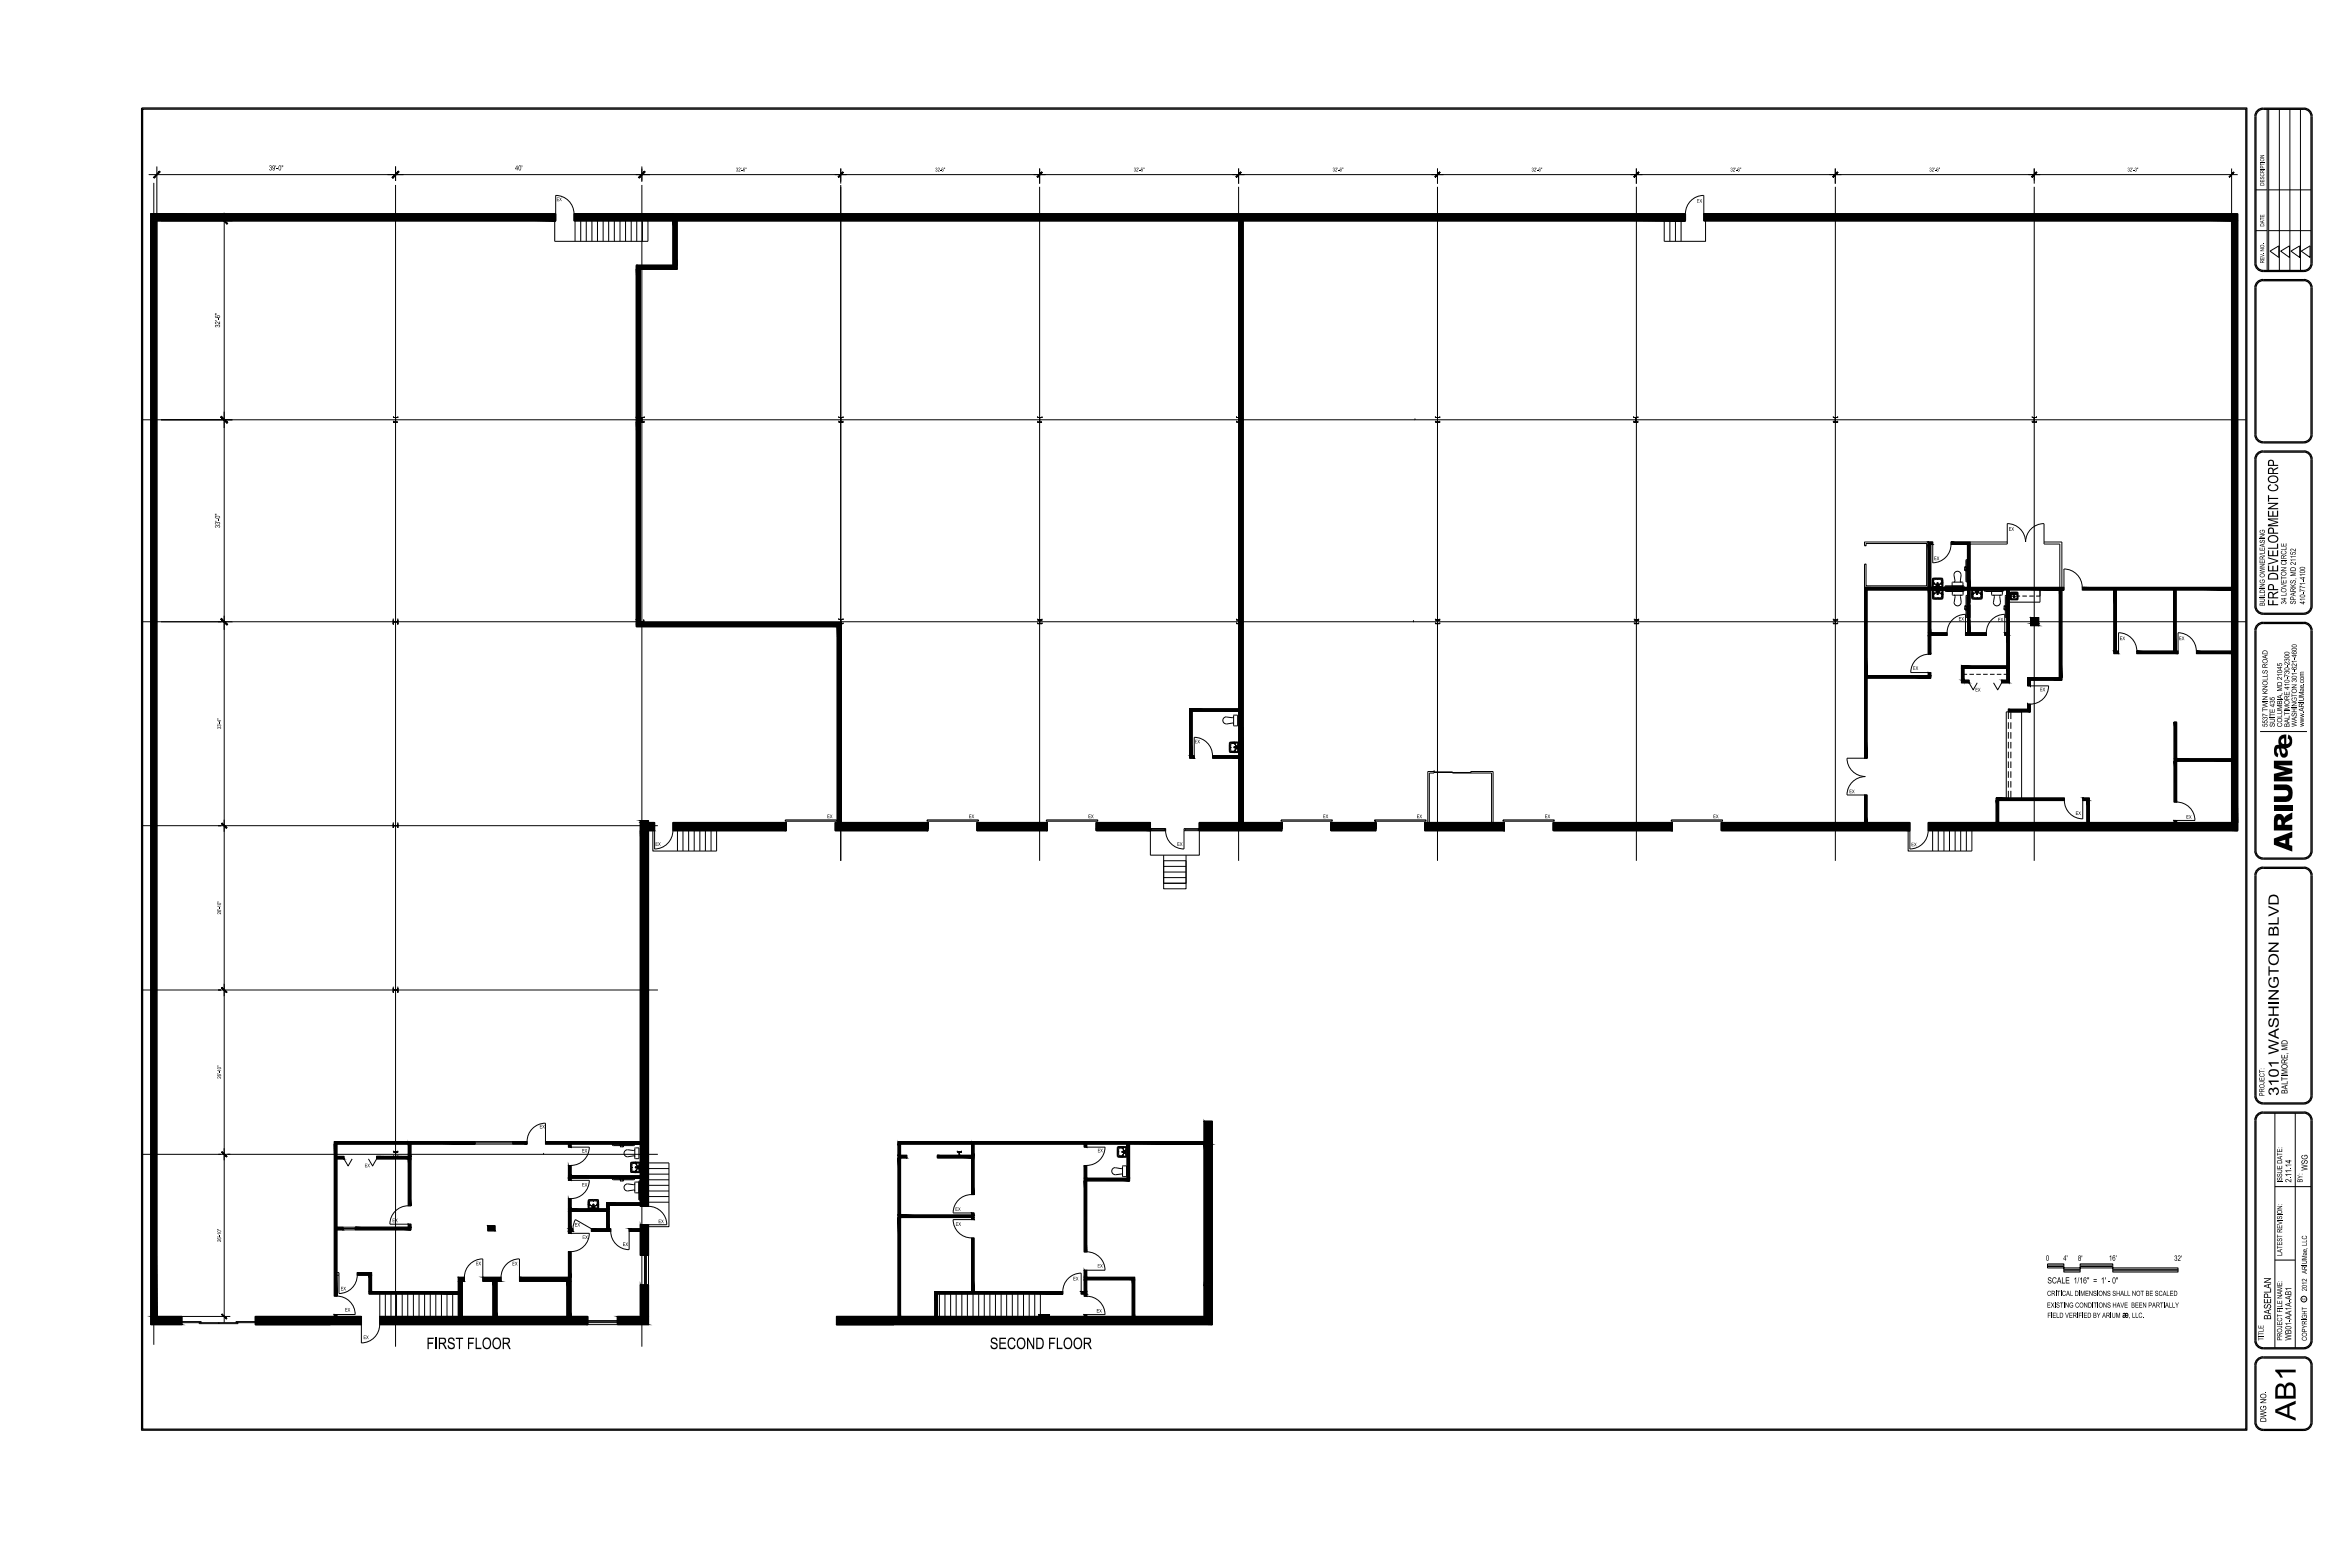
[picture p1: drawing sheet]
<svg xmlns="http://www.w3.org/2000/svg" width="914mm" height="610mm" viewBox="0 0 914 610" stroke-linecap="round" stroke-linejoin="round" font-family="sans-serif">
<!-- layer: J -->
<g fill="#000" stroke="#000" stroke-width=".39">
<path d="M248.9 162.4h.3zM153.9 449.9h.8zM373.2 449.9h.8z"/>
<path d="M58.7 83.2v2.7h157.5zM58.7 83.2h157.5v2.7z"/>
<path d="M223.4 83.2v2.7h432.4zM223.4 83.2h432.4v2.7z"/>
<path d="M663 83.2v2.7h207.7zM663 83.2h207.7v2.7z"/>
<path d="M247.6 103.2v1.6h15.9zM247.6 103.2h15.9v1.6z"/>
<path d="M261.9 85.9v17.3h1.6zM261.9 85.9h1.6v17.3z"/>
<path d="M247.6 104.8v57.6h1.6zM247.6 104.8h1.6v57.6z"/>
<path d="M247.6 162.4h1.3zM247.6 162.4h1.3zM247.6 162.4h1.3zM247.6 162.4h1.3z"/>
<path d="M247.6 162.4v1.8h1.6zM247.6 162.4h1.6v1.8z"/>
<path d="M247.6 164.2h1.3zM247.6 164.2h1.3zM247.6 164.2h1.3zM247.6 164.2h1.3z"/>
<path d="M247.6 162.4h1.6zM247.6 162.4h1.6z"/>
<path d="M248.9 164.2h.3zM247.6 164.2h1.3zM247.6 164.2h1.6z"/>
<path d="M750.3 210.8v1h1.7zM750.3 210.8h1.7v1z"/>
<path d="M759.2 210.8v1h7.4zM759.2 210.8h7.4v1z"/>
<path d="M725.5 228.5v1h77.6zM725.5 228.5h77.6v1z"/>
<path d="M750.3 211.8v16.7h1zM750.3 211.8h1v16.7z"/>
<path d="M765.5 211.8v16.7h1.1zM765.5 211.8h1.1v16.7z"/>
<path d="M810.2 228.5v1h58.1zM810.2 228.5h58.1v1z"/>
<path d="M247.6 164.2v76.9h1.6zM247.6 164.2h1.6v76.9z"/>
<path d="M247.6 241.1v1.7h1.5zM247.6 241.1h1.5v1.7z"/>
<path d="M247.6 242.8v1h79.7zM247.6 242.8h79.7v1z"/>
<path d="M249.1 242.2v.5h1.3zM249.1 242.2h1.3v.5z"/>
<path d="M249.1 242.7l1.3 .1zM249.1 242.7l1.3 .1z"/>
<path d="M250.5 242.2v.4h76.8zM250.5 242.2h76.8v.4z"/>
<path d="M250.5 242.6h76.6zM250.5 242.6h76.6z"/>
<path d="M250.5 242.6l76.8 .2zM250.5 242.6l76.8 .2z"/>
<path d="M327.1 242.6h.2zM250.5 242.6h76.6zM250.5 242.6h76.8z"/>
<path d="M750.3 229.5v16.7h1zM750.3 229.5h1v16.7z"/>
<path d="M750.3 246.2v1h7.3zM750.3 246.2h7.3v1z"/>
<path d="M750.3 247.2v7.3h1zM750.3 247.2h1v7.3z"/>
<path d="M764.8 246.2v1h8.1zM764.8 246.2h8.1v1z"/>
<path d="M765.6 229.5v16.7h1zM765.6 229.5h1v16.7z"/>
<path d="M780.1 246.2v1h1.7zM780.1 246.2h1.7v1z"/>
<path d="M780.9 229.5v16.7h.9zM780.9 229.5h.9v16.7z"/>
<path d="M780.9 247.2v11.9h.9zM780.9 247.2h.9v11.9z"/>
<path d="M790.1 240.2v2.4h3.2zM790.1 240.2h3.2v2.4z"/>
<path d="M790.1 242.6h.7zM790.1 242.6h.7z"/>
<path d="M790.1 242.6v.8h3.2zM790.1 242.6h3.2v.8z"/>
<path d="M790.1 242.6h.7zM790.1 242.6h2.3z"/>
<path d="M792.5 242.6h.8zM792.5 242.6h.8zM792.5 242.6h.8zM790.8 242.6h2.5z"/>
<path d="M822.5 229.5v23.8h1zM822.5 229.5h1v23.8z"/>
<path d="M822.5 253.3v1h1.8zM822.5 253.3h1.8v1z"/>
<path d="M831.5 253.3v1h16zM831.5 253.3h16v1z"/>
<path d="M845.7 229.5v23.8h1zM845.7 229.5h1v23.8z"/>
<path d="M854.7 253.3v1h13.6zM854.7 253.3h13.6v1z"/>
<path d="M462.9 275.7v1h19.3zM462.9 275.7h19.3v1z"/>
<path d="M725.5 229.5v33.3h1zM725.5 229.5h1v33.3z"/>
<path d="M725.5 262.8v1h25.8zM725.5 262.8h25.8v1z"/>
<path d="M750.3 261.6v1.2h1zM750.3 261.6h1v1.2z"/>
<path d="M763.2 259.1v.9h18.6zM763.2 259.1h18.6v.9z"/>
<path d="M763.2 260v4.6h1zM763.2 260h1v4.6z"/>
<path d="M763.2 264.6v1h3zM763.2 264.6h3v1z"/>
<path d="M778.9 264.6v1h2.9zM778.9 264.6h2.9v1z"/>
<path d="M780.9 260v4.6h.9zM780.9 260h.9v4.6z"/>
<path d="M781.5 275.9v1h8.5zM781.5 275.9h8.5v1z"/>
<path d="M789 263.6v1h13.3zM789 263.6h13.3v1z"/>
<path d="M789 264.6v2.2h1zM789 264.6h1v2.2z"/>
<path d="M789 273.9v2h1zM789 273.9h1v2z"/>
<path d="M801.3 229.5v34.1h1zM801.3 229.5h1v34.1z"/>
<path d="M462.9 276.7v17.3h1zM462.9 276.7h1v17.3z"/>
<path d="M462.9 294v1h1.8zM462.9 294h1.8v1z"/>
<path d="M471.8 294v1h10.4zM471.8 294h10.4v1z"/>
<path d="M725.5 263.8v31.2h1zM725.5 263.8h1v31.2z"/>
<path d="M846 280.9v14.3h.9zM846 280.9h.9v14.3z"/>
<path d="M846 295.2v.9h22.3zM846 295.2h22.3v.9z"/>
<path d="M249.2 319.3v.7h3.1zM249.2 319.3h3.1v.7z"/>
<path d="M325.8 243.8v76.2h1.5zM325.8 243.8h1.5v76.2z"/>
<path d="M482.2 85.9v234.1h1.5zM482.2 85.9h1.5v234.1z"/>
<path d="M725.5 309.3v10.7h1zM725.5 309.3h1v10.7z"/>
<path d="M776.7 310.5v.9h26.6zM776.7 310.5h26.6v.9z"/>
<path d="M776.7 311.4v8.6h1zM776.7 311.4h1v8.6z"/>
<path d="M810.4 310.5v.9h2.6zM810.4 310.5h2.6v.9z"/>
<path d="M812 311.4v8.6h1zM812 311.4h1v8.6z"/>
<path d="M846 296.1v15.9h.9zM846 296.1h.9v15.9z"/>
<path d="M846 319.2v.8h.9zM846 319.2h.9v.8z"/>
<path d="M868.3 85.9v234.1h2.4zM868.3 85.9h2.4v234.1z"/>
<path d="M249.2 320v3.2h5.5zM249.2 320h5.5v3.2z"/>
<path d="M261.9 320v3.2h44zM261.9 320h44v3.2z"/>
<path d="M325 320v3.2h36.1zM325 320h36.1v3.2z"/>
<path d="M380.1 320v3.2h27.4zM380.1 320h27.4v3.2z"/>
<path d="M426.6 320v2.4h21zM426.6 320h21v2.4z"/>
<path d="M426.6 322.4v.8h21zM426.6 322.4h21v.8z"/>
<path d="M466.7 320v3.2h32.1zM466.7 320h32.1v3.2z"/>
<path d="M517.8 320v3.2h17.5zM517.8 320h17.5v3.2z"/>
<path d="M554.4 320v3.2h30.9zM554.4 320h30.9v3.2z"/>
<path d="M604.4 320v3.2h46.3zM604.4 320h46.3v3.2z"/>
<path d="M669.7 320v3.2h73.4zM669.7 320h73.4v3.2z"/>
<path d="M750.3 320v3.2h120.4zM750.3 320h120.4v3.2z"/>
<path d="M130.1 444.1v1h54.8zM130.1 444.1h54.8v1z"/>
<path d="M131.1 449.9v.9h2.7zM131.1 449.9h2.7v.9z"/>
<path d="M146.5 449.9h7.4zM146.5 449.9h7.4z"/>
<path d="M146.5 449.9h6.6zM146.5 449.9h6.6z"/>
<path d="M146.5 449.9v.9h13.4zM146.5 449.9h13.4v.9z"/>
<path d="M146.5 449.9h6.6zM146.5 449.9h7.4z"/>
<path d="M153.9 449.9h6zM153.9 449.9h6z"/>
<path d="M158.9 445.1v4.8h1zM158.9 445.1h1v4.8z"/>
<path d="M154.8 449.9h5.1zM154.8 449.9h5.1zM154.8 449.9h5.1zM153.1 449.9h6.8z"/>
<path d="M199.5 444.1v1h5.6zM199.5 444.1h5.6v1z"/>
<path d="M212.2 444.1v1h37zM212.2 444.1h37v1z"/>
<path d="M221.2 445.1v1.2h1zM221.2 445.1h1v1.2z"/>
<path d="M221.2 453.4v4h1zM221.2 453.4h1v4z"/>
<path d="M221.2 457.4v1h28zM221.2 457.4h28v1z"/>
<path d="M221.2 458.4v.8h1zM221.2 458.4h1v.8z"/>
<path d="M349.4 444.1v1h119.1zM349.4 444.1h119.1v1z"/>
<path d="M349.4 445.1v4.3h1zM349.4 445.1h1v4.3z"/>
<path d="M349.4 449.4v1.1h1zM349.4 449.4h1v1.1z"/>
<path d="M350.4 449.4v1.1h2.4zM350.4 449.4h2.4v1.1z"/>
<path d="M364.7 449.4v.5h8.5zM364.7 449.4h8.5v.5z"/>
<path d="M364.7 449.9h7.8zM364.7 449.9h7.8z"/>
<path d="M364.7 449.9h7.8zM364.7 449.9h7.8z"/>
<path d="M364.7 449.9v.6h14.3zM364.7 449.9h14.3v.6z"/>
<path d="M364.7 449.9h7.8zM364.7 449.9h8.5z"/>
<path d="M372.5 449.9h6.5zM374.1 449.9h4.9z"/>
<path d="M373.2 449.4v.5h5.8zM373.2 449.4h5.8v.5z"/>
<path d="M374.1 449.9h4.9zM374.1 449.9h4.9z"/>
<path d="M378 445.1v4.3h1zM378 445.1h1v4.3z"/>
<path d="M421.9 445.1v1.2h1zM421.9 445.1h1v1.2z"/>
<path d="M421.9 453.4v5h1zM421.9 453.4h1v5z"/>
<path d="M421.9 458.4v1h17.6zM421.9 458.4h17.6v1z"/>
<path d="M438.6 445.1v13.3h.9zM438.6 445.1h.9v13.3z"/>
<path d="M468.5 436.2v7.9h3.2zM468.5 436.2h3.2v7.9z"/>
<path d="M468.5 444.1v1h3.2zM468.5 444.1h3.2v1z"/>
<path d="M131.1 477.4v1h2.4zM131.1 477.4h2.4v1z"/>
<path d="M138.2 477.4v1h21.7zM138.2 477.4h21.7v1z"/>
<path d="M158.9 476.2v1.2h1zM158.9 476.2h1v1.2z"/>
<path d="M158.9 450.8v18.3h1zM158.9 450.8h1v18.3z"/>
<path d="M189.8 476.8v2h2.8zM189.8 476.8h2.8v2z"/>
<path d="M221.2 466.3v4h1zM221.2 466.3h1v4z"/>
<path d="M221.2 470.3v1h15.9zM221.2 470.3h15.9v1z"/>
<path d="M221.2 471.3v6.7h1zM221.2 471.3h1v6.7z"/>
<path d="M221.2 478v1h1.8zM221.2 478h1.8v1z"/>
<path d="M221.2 479v.8h1zM221.2 479h1v.8z"/>
<path d="M230.1 478v1h7.5zM230.1 478h7.5v1z"/>
<path d="M236.1 467.9v1h13.1zM236.1 467.9h13.1v1z"/>
<path d="M236.1 468.9v1.4h1zM236.1 468.9h1v1.4z"/>
<path d="M236.1 471.3v6.7h1zM236.1 471.3h1v6.7z"/>
<path d="M244.8 478v1h4.4zM244.8 478h4.4v1z"/>
<path d="M249.2 323.2v146.1h3.1zM249.2 323.2h3.1v146.1z"/>
<path d="M349.4 450.5v22.2h1zM349.4 450.5h1v22.2z"/>
<path d="M349.4 472.7v1h1zM349.4 472.7h1v1z"/>
<path d="M350.4 472.7v1h28.6zM350.4 472.7h28.6v1z"/>
<path d="M378 450.5v14.2h1zM378 450.5h1v14.2z"/>
<path d="M378 471.9v.8h1zM378 471.9h1v.8z"/>
<path d="M378 473.7v.8h1zM378 473.7h1v.8z"/>
<path d="M139 495.1v1h5.6zM139 495.1h5.6v1z"/>
<path d="M178.3 496.9v1.6h2.4zM178.3 496.9h2.4v1.6z"/>
<path d="M187.9 496.9v1.6h7.1zM187.9 496.9h7.1v1.6z"/>
<path d="M202.1 496.9v1.6h20.1zM202.1 496.9h20.1v1.6z"/>
<path d="M221.2 486.9v10h1zM221.2 486.9h1v10z"/>
<path d="M249.2 476.4v11.9h3.1zM249.2 476.4h3.1v11.9z"/>
<path d="M421.9 459.4v27.6h1zM421.9 459.4h1v27.6z"/>
<path d="M421.9 494.1v2.8h1zM421.9 494.1h1v2.8z"/>
<path d="M421.9 496.9v1h19.6zM421.9 496.9h19.6v1z"/>
<path d="M468.5 445.1v54.8h3.2zM468.5 445.1h3.2v54.8z"/>
<path d="M58.7 85.9v426.2h2.3zM58.7 85.9h2.3v426.2z"/>
<path d="M58.7 512.1v3.2h12.1zM58.7 512.1h12.1v3.2z"/>
<path d="M99.3 512.1v3.2h41.3zM99.3 512.1h41.3v3.2z"/>
<path d="M130.1 445.1v59.1h1zM130.1 445.1h1v59.1z"/>
<path d="M130.1 511.4v.7h1zM130.1 511.4h1v.7z"/>
<path d="M143.6 496.1v6.3h1zM143.6 496.1h1v6.3z"/>
<path d="M143.6 502.4v1h34.7zM143.6 502.4h34.7v1z"/>
<path d="M147.8 512.1v3.2h80.9zM147.8 512.1h80.9v3.2z"/>
<path d="M178.3 498.5v13.6h1.6zM178.3 498.5h1.6v13.6z"/>
<path d="M191.8 498.5v13.6h1.6zM191.8 498.5h1.6v13.6z"/>
<path d="M220.6 498.5v13.6h1.6zM220.6 498.5h1.6v13.6z"/>
<path d="M240.2 512.1v3.2h12.1zM240.2 512.1h12.1v3.2z"/>
<path d="M249.2 499.9v12.2h3.1zM249.2 499.9h3.1v12.2z"/>
<path d="M325.5 512.1v3.2h146.2zM325.5 512.1h146.2v3.2z"/>
<path d="M349.4 473.7v38.4h1zM349.4 473.7h1v38.4z"/>
<path d="M363.7 502.4v1h49.8zM363.7 502.4h49.8v1z"/>
<path d="M363.7 503.4v8.7h1zM363.7 503.4h1v8.7z"/>
<path d="M378 481.6v20.8h1zM378 481.6h1v20.8z"/>
<path d="M404.2 511.4v.7h4.2zM404.2 511.4h4.2v.7z"/>
<path d="M420.7 502.4v1h2.2zM420.7 502.4h2.2v1z"/>
<path d="M421.9 497.9v4.5h1zM421.9 497.9h1v4.5z"/>
<path d="M421.9 503.4v.9h1zM421.9 503.4h1v.9z"/>
<path d="M421.9 511.4v.7h1zM421.9 511.4h1v.7z"/>
<path d="M440.5 497.9v14.2h1zM440.5 497.9h1v14.2z"/>
<path d="M468.5 499.9v12.2h3.2zM468.5 499.9h3.2v12.2z"/>
</g>
<!-- layer: X -->
<g fill="none" stroke="#000" stroke-width=".51">
<path d="M58.7 83.2h157.5v2.7h-155.2v426.2h9.8v3.2h-12.1zM223.4 83.2h432.4v2.7h-432.4zM261.9 85.9v17.3h-14.3v140.6h78.2v76.2M263.5 85.9v18.9h-14.3v137.4h78.1v77.8M482.2 85.9v234.1M483.7 85.9v234.1M663 83.2h207.7v240h-120.4v-3.2h118v-234.1h-205.3zM249.2 319.3h3.1v.7h2.4v3.2h-2.4v146.1h-3.1zM261.9 320h44v3.2h-44zM325 320h36.1v3.2h-36.1zM380.1 320h27.4v3.2h-27.4zM426.6 320h21v3.2h-21z"/>
<path d="M498.8 320v2.4v-2.4M498.8 320h-32.1v3.2h32.1v-3.2v2.4M535.3 320v2.4v-2.4M535.3 320h-17.5v3.2h17.5M535.3 320v3.2M585.3 320v3.2v-3.2M585.3 320v3.2M585.3 320h-30.9v3.2h30.9M604.4 320h46.3v3.2v-3.2v3.2h-46.3zM650.7 320v3.2v-3.2M669.7 320h73.4v3.2h-73.4zM305.9 322.4v-2.4v3.2"/>
<path d="M407.5 322.4v-2.4v3.2M535.3 322.4v-2.4v3.2M249.2 476.4h3.1v11.9h-3.1zM249.2 499.9h3.1v15.4h-12.1v-3.2h9zM99.3 512.1h41.3v3.2h-41.3zM147.8 512.1h80.9v3.2h-80.9zM325.5 515.3v-3.2h143v-75.9h3.2v79.1h-146.2h22.4"/>
</g>
<!-- layer: P -->
<g fill="none" stroke="#000" stroke-width=".39">
<path d="M223.3 83.1a7.1 7.1 0 0 0-7.1-7.1v7.2M655.8 83.1a7.1 7.1 0 0 1 7.1-7.1l.1 7.2M725.5 210.8h24.8v17.7h-24.8v-9.1h.6v8.5h23.6v-16.5h-23.6v.9h-.6zM752 211.8h-.7v16.7M759.1 211.8a7.1 7.1 0 0 1-7.1 7.1v-8.1h-1.7v17.7M766.6 210.8v17.7M781 210.8h-21.8v1h6.3v16.7M788.1 210.8a7.1 7.1 0 0 0-7.1-7.1v8h-14.4M788.2 210.8a7.1 7.1 0 0 1 7.1-7.1v8h6.2v16.8M795.3 210.8h7v17.7M765.6 229.5h-14.3v16.7h6.3M766.6 229.5h14.3v16.7h-.8"/>
<path d="M801.3 229.5h-19.5v36.1h-2.9l-1.6 2.8-1.6-2.8M803.1 228.5h-77.6v66.5M810.2 228.5a7.1 7.1 0 0 0-7.1-7.2v8.2h-.8v35.1h-12.3v2.2M810.2 228.5v1h12.3v24.8h1.8v-8.1a7.1 7.1 0 0 1 7.2 7.1M810.2 228.5h58.1M868.3 229.5h-21.6v23.8h.8M750.6 254.5a7.1 7.1 0 0 0-7.1 7.1h7.8v2.2h-24.8v31.2l-7.8-.1a7.1 7.1 0 0 0 7.1 7.2M757.6 246.1a7.1 7.1 0 0 1 7.2-7.1v8.2h8.1v-1M757.6 246.2v1h-6.3v7.3h-1v-25h-23.8v33.3h23.8v-1.2M764.8 246.2h.8M766.6 246.2h6.3M772.9 246.1a7.1 7.1 0 0 1 7.2-7.1v8.2h.8v11.9h-17.7v6.5h3l1.6 2.8 1.6-2.8"/>
<path d="M790.1 240.2h3.2v3.2h-3.2zM824.3 253.3h-.8v-23.8h22.2v23.8h-14.2M854.6 253.3a7.1 7.1 0 0 0-7.1-7.1v8.1h-16v-1M868.3 253.3h-13.6v1h13.6M482.2 275.7h-19.3v19.3h1.8v-8.2a7.1 7.1 0 0 1 7.1 7.2M482.2 276.7h-18.3v17.3h.8M766.2 264.6h-2v-4.6h16.7v4.6h-2M781.5 275.9h7.5v-2h1v3h-8.5zM789 266.8v-2.2v2.2M789 266.8h8.1a7.1 7.1 0 0 1-7.1 7.1M801.3 263.6v-34.1v34.1M801.3 263.6h-12.3v1"/>
<path d="M471.8 294v1h10.4M471.8 294h10.4M868.3 295.2h-21.4v-14.3h-.9v31.1h.9v-15.9h21.4M555.6 320v-19.9h2.4v.6h-1.8v19.3M558 300.3h7.1v.2h-7.1M572.3 300.5h-7.2v.2l7.2-.1M580.4 320v-19.3h-8.1v-.6h8.7v19.9M725.5 309.3v10.7M725.8 302.1a7.1 7.1 0 0 0-7.1 7.2h7.8v10.7M776.7 320v-9.5h26.6v.9h-25.6v8.6M803.3 311.4a7.1 7.1 0 0 0 7.1 7.1v-8h2.6v9.5M810.4 311.4h1.6v8.6"/>
<path d="M846.9 312a7.1 7.1 0 0 1 7.2 7.2h-8.1v.8M846.9 319.2v.8M254.7 323.2v7.1M261.8 323.1a7.1 7.1 0 0 1-7.1 7.2M743.1 323.2v7.1M750.3 323.1a7.1 7.1 0 0 1-7.2 7.2M130.1 444.1h75v1h-74v59.1h-1zM131.1 450.8h2.7M131.1 449.9h2.7v.9M133.8 450.8l1.7 2.8 1.5-2.8M143.4 450.8l1.6 2.8 1.5-2.8M146.5 450.8h12.4v18.3"/>
<path d="M158.9 445.1v4.8h-12.4v.9M159.9 445.1v24h-1M184.9 444.1v1M184.9 444.6h14.6M199.5 444.1v1M205.1 444.1a7.1 7.1 0 0 1 7.1-7.1v8.1h37M212.2 444.1h37M221.2 445.1v1.2h8.1M222.2 453.4h-1v5.8h8.1a7.1 7.1 0 0 1-7.1 7.1M222.2 445.1v1.2M222.2 453.4v4h27M229.3 446.2a7.1 7.1 0 0 1-7.1 7.2"/>
<path d="M249.2 458.4h-27v.8M350.4 449.4h2.4v1.1h-2.4M378 445.1v4.3h-13.3v1.1h13.3v14.2M379 445.1v19.6h-1M421.9 445.1v1.2h8.1M422.9 445.1v1.2M430 446.2a7.1 7.1 0 0 1-7.2 7.2M438.6 445.1v13.3h-15.7v-5M439.5 445.1v14.3h-16.6v27.6h-1v-33.6h1M468.5 444.1h-119.1v68M468.5 445.1h-118.1v67M133.5 477.4v1"/>
<path d="M133.5 477.9h4.7M138.2 477.4v1M151.7 476.2h8.2v2.2h-28.8M158.8 469.1a7.1 7.1 0 0 0-7.1 7.1M158.9 476.2v1.2h-27.8M189.8 476.8h2.8v2h-2.8zM223 478l.2-1.9 .7-1.7 6.2 3.6M223 478h-.8v-6.7h13.9v6.7h-6M223 478v1h-.8v.8M230.1 478v1h7.5M237.6 479a7.1 7.1 0 0 0 7.2 7.1M244.8 479h4.4"/>
<path d="M249.2 467.9h-13.1v2.4h-13.9v-4h-1v13.5h8.1a7.1 7.1 0 0 1-7.1 7.1M249.2 468.9h-12.1v9.1h.5v1M249.2 478h-4.4v8.1M252.3 469.3a7.1 7.1 0 0 1 7.1 7.1M252.3 476.4h7.2M350.4 473.7h27.6v.8M378 464.7a7.1 7.1 0 0 0-7.1 7.2h8.1v2.6h-8.1a7.1 7.1 0 0 0 7.1 7.1M378 471.9v.8h-27.6M131.1 495.1h.8v8.1a7.1 7.1 0 0 0 7.1-7.1M131.1 496.1h.8M139 496.1v-1h5.6v7.3h33.7M139 496.1h4.6v7.3h34.7"/>
<path d="M180.7 496.9a7.1 7.1 0 0 1 7.1-7.2l.1 8.8h3.9v13.6M180.7 496.9v1.6h-.8v13.6M180.7 496.9h-2.4v15.2M187.9 496.9h7.1M195 496.9a7.1 7.1 0 0 1 7.1-7.2v8.8h18.5v13.6M195 496.9v1.6h-1.6v13.6M202.1 496.9h20.1M221.2 496.9v-10h1v25.2M378 481.6v20.8M378 481.6h1v20.8M422.8 487a7.1 7.1 0 0 1 7.2 7.1h-8.1v8.3h-1.2M422.9 494.1v2.8h18.6v15.2"/>
<path d="M131.1 504.2a7.1 7.1 0 0 1 7.1 7.2h-8.1v.7M131.1 511.4v.7M140.6 515.3v7.2M147.7 515.3a7.1 7.1 0 0 1-7.1 7.1M404.2 512.1v-.7h4.2v.7M413.5 502.4a7.1 7.1 0 0 1 7.2-7.1v8.1h1.2v.9h1M413.5 502.4h-49.8v9.7M413.5 502.4v1h-48.8v8.7M422.8 504.3a7.1 7.1 0 0 1 7.2 7.1h-8.1v.7M422.9 504.3v-6.4h17.6v14.2M422.9 511.4v.7"/>
</g>
<!-- layer: H -->
<g fill="none" stroke="#000" stroke-width=".39">
<path d="M215.8 85.9v8h36.3v-8M223.8 85.9v8M226 85.9v8M228.1 85.9v8M230.3 85.9v8M232.5 85.9v8M234.7 85.9v8M236.8 85.9v8M239 85.9v8M241.2 85.9v8M243.4 85.9v8M245.6 85.9v8"/>
<path d="M247.8 85.9v8M250 85.9v8M647.6 85.9v8h16v-8M649.8 85.9v8M651.9 85.9v8M654.1 85.9v8M254 323.2v7.9h24.8v-7.9M263.6 323.2v7.9M265.8 323.2v7.9M268 323.2v7.9M270.1 323.2v7.9M272.3 323.2v7.9"/>
<path d="M274.5 323.2v7.9M276.7 323.2v7.9M447.6 323.2v9.5h19.1v-9.5M452.8 334.8h8.7v11h-8.7zM452.8 337h8.7M452.8 339.2h8.7M452.8 332.7v10.9M461.5 332.7v10.9h-8.7M742.5 323.2v7.9h24.8v-7.9M752 323.2v7.9M754.2 323.2v7.9M756.4 323.2v7.9"/>
<path d="M758.6 323.2v7.9M760.8 323.2v7.9M762.9 323.2v7.9M765.1 323.2v7.9M452.8 341.4h8.7M452.8 343.6h8.7M252.3 452.4h8v24.8h-8M252.3 459h8M252.3 456.8h8M252.3 454.6h8M252.3 467.7h8M252.3 465.5h8"/>
<path d="M252.3 463.3h8M252.3 461.1h8M147.8 503.4v8.7M149.9 503.4v8.7M152.1 503.4v8.7M154.3 503.4v8.7M156.5 503.4v8.7M158.7 503.4v8.7M160.9 503.4v8.7M163.1 503.4v8.7M165.2 503.4v8.7M167.4 503.4v8.7"/>
<path d="M169.6 503.4v8.7M171.8 503.4v8.7M173.9 503.4v8.7M176.1 503.4v8.7M365.5 503.4v8.7M367.7 503.4v8.7M369.9 503.4v8.7M372.1 503.4v8.7M374.3 503.4v8.7M376.4 503.4v8.7M378.6 503.4v8.7M380.8 503.4v8.7"/>
<path d="M383 503.4v8.7M385.2 503.4v8.7M387.3 503.4v8.7M389.5 503.4v8.7M391.7 503.4v8.7M393.9 503.4v8.7M396.1 503.4v8.7M398.3 503.4v8.7M400.5 503.4v8.7M402.6 503.4v8.7M404.8 503.4v8"/>
</g>
<!-- layer: C1 -->
<g fill="none" stroke="#000" stroke-width=".39">
<path d="M59.8 71.1v452M153.9 72v451.9M249.8 72v451.9M327.1 72v262.9M404.5 72.7v262.2M482 72.7v262.2M559.3 72.7v262.2M636.7 72.7v262.2M714.1 72.7v262.2M791.5 72.7v262.2M55.5 163.3h818.3M550.6 163.3h.1"/>
<path d="M55.5 241.9h818.3M550 241.9h.1M55.5 321.2h200.5M55.5 385.1h200.5M55.5 449.1h200.5M211.5 449.1h.1"/>
</g>
<!-- layer: X -->
<path d="M305.5 319h20v.5h-20zM360.7 319h20v.5h-20zM407.1 319h20v.5h-20zM498.5 319h19.9v.5h-19.9zM535 319.5h19.9v-.5h-20v.5h.3M584.8 319h20v.5h-20zM650.3 319h19.9v.5h-19.9z" fill="none" stroke="#000" stroke-width=".39"/>
<!-- layer: P -->
<g fill="#000">
<path d="M216.7 76.9h.8l-.7 .1v.5h.7l-.7 .1v.5l.7 .2h-.8zM217.6 76.9l.5 .5 .5-.5-.4 .6 .4 .8-.5-.6-.5 .6 .4-.8zM660.3 77.5h.8l-.6 .2v.4h.6l-.6 .1v.5l.6 .2h-.8zM661.3 77.5l.5 .5 .4-.5-.3 .6 .4 .8-.5-.6-.5 .6 .4-.8zM752.7 216.5h.8l-.7 .2v.4h.6l-.6 .2v.4l.7 .2h-.8zM753.6 216.5l.5 .6 .5-.6-.4 .7 .4 .7-.5-.6-.5 .6 .4-.7zM781.7 205.1h.8l-.6 .2v.4h.6l-.6 .2v.4l.7 .2h-.9zM782.7 205.1l.5 .5 .4-.5-.4 .7 .5 .7-.5-.6-.6 .6 .5-.7zM762.2 240.1h.8l-.6 .1v.5h.6l-.6 .1v.5l.7 .2h-.9zM763.2 240.1l.5 .5 .4-.5-.3 .6 .4 .8-.5-.6-.5 .6 .4-.8zM777.5 240.4h.8l-.6 .1v.4h.6l-.6 .2v.5l.7 .2h-.9zM778.5 240.4l.5 .5 .4-.5-.4 .6 .5 .8-.5-.6-.5 .6 .4-.8z"/>
<path d="M824.9 247.6h.8l-.6 .2v.4h.6l-.6 .2v.5l.7 .1h-.9zM825.9 247.6l.5 .5 .4-.5-.3 .7 .4 .7-.5-.6-.5 .6 .4-.7zM848 247.6h.8l-.6 .2v.4h.6l-.6 .2v.5l.7 .1h-.9zM849 247.6l.4 .5 .5-.5-.4 .7 .5 .7-.6-.6-.5 .6 .5-.7zM744.5 259.2h.8l-.7 .2v.4h.6l-.6 .2v.5l.7 .1h-.8zM745.4 259.2l.5 .5 .5-.5-.4 .7 .4 .7-.5-.6-.5 .6 .4-.7zM768.7 267.6h.8l-.7 .2v.4h.7l-.7 .2v.4l.7 .2h-.8zM769.7 267.6l.4 .6 .5-.6-.4 .7 .4 .7-.5-.6-.5 .6 .4-.7zM793.9 267.5h.8l-.7 .2v.4h.6l-.6 .2v.5l.7 .1h-.8zM794.8 267.5l.5 .6 .5-.6-.4 .7 .4 .7-.5-.6-.5 .6 .4-.7zM465 287.8h.8l-.7 .1v.5h.6l-.6 .1v.5l.7 .2h-.8zM465.9 287.8l.5 .5 .5-.5-.4 .6 .4 .8-.5-.6-.5 .6 .4-.8z"/>
<path d="M322 316.9h.8l-.7 .2v.4h.6l-.6 .2v.4l.7 .2h-.8zM322.9 316.9l.5 .5 .5-.5-.4 .7 .4 .7-.5-.6-.5 .6 .4-.7zM377.1 316.9h.8l-.6 .2v.4h.6l-.6 .2v.4l.7 .2h-.9zM378.1 316.9l.5 .5 .5-.5-.4 .7 .4 .7-.5-.6-.5 .6 .4-.7zM423.6 316.9h.8l-.7 .2v.4h.6l-.6 .2v.4l.7 .2h-.8zM424.5 316.9l.5 .5 .5-.5-.4 .7 .4 .7-.5-.6-.5 .6 .4-.7zM514.9 316.9h.8l-.7 .2v.4h.6l-.6 .2v.4l.7 .2h-.8zM515.9 316.9l.4 .5 .5-.5-.4 .7 .4 .7-.5-.6-.5 .6 .4-.7zM551.4 316.9h.8l-.7 .2v.4h.6l-.6 .2v.4l.7 .2h-.8zM552.4 316.9l.4 .5 .5-.5-.4 .7 .4 .7-.5-.6-.5 .6 .4-.7zM601.2 316.9h.9l-.7 .2v.4h.6l-.6 .2v.4l.7 .2h-.9zM602.2 316.9l.5 .5 .5-.5-.4 .7 .4 .7-.5-.6-.5 .6 .4-.7z"/>
<path d="M666.7 316.9h.8l-.6 .2v.4h.6l-.6 .2v.4l.7 .2h-.9zM667.7 316.9l.5 .5 .4-.5-.3 .7 .4 .7-.5-.6-.5 .6 .4-.7zM719.7 307.2h.8l-.6 .2v.4h.6l-.6 .2v.4l.6 .2h-.8zM720.7 307.2l.4 .5 .5-.5-.4 .7 .4 .7-.5-.6-.5 .6 .4-.7zM807.7 315.7h.9l-.7 .1v.5h.6l-.6 .1v.5l.7 .2h-.9zM808.7 315.7l.5 .5 .5-.5-.4 .6 .4 .8-.5-.6-.5 .6 .4-.8zM850.8 317.1h.8l-.6 .2v.4h.6l-.6 .2v.4l.6 .2h-.8zM851.8 317.1l.4 .6 .5-.6-.4 .7 .4 .7-.5-.6-.5 .6 .5-.7zM255.1 327.7h.8l-.6 .1v.4h.6l-.6 .2v.5l.7 .1h-.9zM256.1 327.7l.5 .5 .5-.5-.4 .6 .4 .7-.5-.5-.5 .5 .4-.7zM458.2 327.7h.8l-.7 .2v.4h.6l-.6 .2v.4l.7 .2h-.8zM459.1 327.7l.5 .5 .5-.5-.4 .6 .4 .8-.5-.6-.5 .6 .4-.7z"/>
<path d="M743.8 327.9h.8l-.6 .1v.4h.6l-.6 .2v.4l.7 .2h-.9zM744.8 327.9l.5 .5 .4-.5-.4 .6 .5 .7-.5-.6-.5 .6 .4-.7zM210.1 437.6h.8l-.7 .2v.4h.6l-.6 .1v.5l.7 .2h-.8zM211 437.6l.5 .5 .5-.5-.4 .7 .4 .7-.5-.6-.5 .6 .4-.7zM142 452.7h.8l-.7 .2v.4h.7l-.7 .2v.4l.7 .2h-.8zM143 452.7l.4 .5 .5-.5-.4 .7 .4 .7-.5-.6-.5 .6 .5-.7zM226.6 447h.8l-.7 .2v.4h.6l-.6 .1v.5l.7 .2h-.8zM227.5 447l.5 .5 .5-.5-.4 .7 .4 .7-.5-.6-.5 .6 .4-.7zM427.2 446.9h.8l-.7 .2v.4h.6l-.6 .2v.4l.7 .2h-.8zM428.1 446.9l.5 .5 .5-.5-.4 .6 .4 .8-.5-.6-.5 .6 .4-.7zM152.8 474.1h.8l-.7 .1v.5h.7l-.7 .1v.5l.7 .2h-.8zM153.8 474.1l.4 .5 .5-.5-.4 .6 .5 .8-.6-.6-.5 .6 .5-.8z"/>
<path d="M223.8 475.8h.8l-.7 .1v.5h.6l-.6 .1v.5l.7 .2h-.8zM224.7 475.8l.5 .5 .5-.5-.4 .6 .4 .8-.5-.6-.5 .6 .4-.8zM226.6 460.2h.8l-.6 .2v.4h.6l-.6 .2v.5l.6 .1h-.8zM227.6 460.2l.4 .5 .5-.5-.4 .7 .4 .7-.5-.6-.5 .6 .5-.7zM256.3 474.5h.8l-.6 .1v.5h.6l-.6 .1v.5l.7 .2h-.9zM257.3 474.5l.5 .5 .4-.5-.4 .6 .5 .8-.5-.6-.6 .6 .5-.8zM371.8 469.7h.8l-.6 .1v.5h.6l-.6 .1v.5l.7 .2h-.9zM372 475.5h.8l-.7 .2v.4h.6l-.6 .1v.5l.7 .2h-.8zM372.8 469.7l.5 .5 .4-.5-.3 .6 .4 .8-.5-.6-.5 .6 .4-.8zM372.9 475.5l.5 .5 .5-.5-.4 .7 .4 .7-.5-.6-.5 .6 .4-.7zM185.3 490.8h.7l-.6 .2v.4h.6l-.6 .2v.5l.7 .1h-.8zM186.2 490.8l.5 .5 .5-.5-.4 .7 .4 .7-.5-.6-.5 .6 .4-.7z"/>
<path d="M199.4 490.9h.8l-.7 .2v.4h.7l-.7 .1v.5l.7 .2h-.8zM200.4 490.9l.5 .5 .4-.5-.4 .7 .5 .7-.5-.6-.6 .6 .5-.7zM226.8 480.6h.8l-.7 .2v.4h.6l-.6 .2v.5l.7 .1h-.8zM227.7 480.6l.5 .5 .5-.5-.4 .7 .4 .7-.5-.6-.5 .6 .4-.7zM242.4 483.3h.8l-.6 .2v.4h.6l-.6 .2v.5l.7 .1h-.9zM243.4 483.3l.5 .6 .4-.6-.3 .7 .4 .7-.5-.5-.5 .5 .4-.7zM417.7 496.7h.8l-.6 .2v.4h.6l-.6 .2v.5l.6 .1h-.8zM418.7 496.7l.4 .5 .5-.5-.4 .7 .4 .7-.5-.6-.5 .6 .4-.7zM427.2 491.8h.8l-.7 .1v.5h.6l-.6 .1v.5l.7 .1h-.8zM428.1 491.8l.5 .5 .5-.5-.4 .6 .4 .7-.5-.5-.5 .5 .4-.7zM132.7 500.6h.8l-.7 .2v.4h.7l-.7 .2v.4l.7 .2h-.8zM133.6 500.6l.5 .5 .5-.5-.4 .7 .4 .7-.5-.6-.5 .6 .4-.7z"/>
<path d="M134.4 508.8h.8l-.7 .2v.4h.6l-.6 .2v.5l.7 .1h-.8zM135.3 508.8l.5 .6 .5-.6-.4 .7 .4 .7-.5-.6-.5 .6 .4-.7zM426.8 509.3h.8l-.6 .1v.4h.6l-.6 .2v.5l.6 .2h-.8zM427.8 509.3l.4 .5 .5-.5-.4 .6 .4 .8-.5-.6-.5 .6 .4-.8zM141.5 519.5h.9l-.7 .2v.4h.6l-.6 .2v.5l.7 .1h-.9zM142.5 519.5l.4 .6 .6-.6-.5 .7 .5 .7-.6-.6-.5 .6 .5-.7z"/>
<circle cx="558" cy="300.1" r=".19"/>
</g>
<!-- layer: I -->
<path d="M793.8 229.5v4.8h-12M780.7 310.5v-33.6h5.9v33.6" fill="none" stroke="#000" stroke-width=".39"/>
<!-- layer: S -->
<g fill="none" stroke="#000" stroke-width=".39">
<path d="M153.1 162.4h1.7zM153.1 164.2h1.6M153.1 162.4h1.7M153.9 164.2v-1.8v1.8M153.9 162.4v1.8M248.9 162.4h1.7zM248.9 164.2h1.7zM248.9 162.4h1.7M248.9 164.2h1.7M249.8 164.2v-1.8v1.8M249.8 162.4v1.8M326.4 162.4h1.6z"/>
<path d="M326.4 164.2h1.6zM326.4 162.4h1.6M326.4 164.2h1.6M327.1 164.2v-1.8v1.8M327.1 162.4v1.8M403.8 162.4h1.7zM403.8 164.2h1.7zM403.8 162.4h1.7M403.8 164.2h1.7M404.5 164.2v-1.8v1.8M404.5 162.4v1.8M405.5 164.2h.1"/>
<path d="M482 164.2v-1.8v1.8M482 162.4v1.8M482.8 162.4h-1.7h1.7M482.8 164.2h-1.7h1.7M558.5 162.4h1.7zM558.5 164.2h1.7zM558.5 162.4h1.7M558.5 164.2h1.7M559.3 164.2v-1.8v1.8M559.3 162.4v1.8M635.7 162.4h1.6zM635.7 164.2h1.6z"/>
<path d="M635.7 162.4h1.6M635.7 164.2h1.6M636.4 164.2v-1.8v1.8M636.4 162.4v1.8M713.3 162.4h1.7zM713.3 164.2h1.7zM713.3 162.4h1.7M713.3 164.2h1.7M714.1 162.4v1.8M791.5 164.2v-1.8v1.8M791.5 162.4v1.8M792.3 162.4h-1.6h1.7"/>
<path d="M792.3 164.2h-1.6h1.7M153 241.9h1.8h-1.8M153 241.1v1.7zM153 241.9h1.8M153 241.1v1.7M154.8 241.1v1.7zM154.8 241.1v1.7M249.1 241.9h1.3h-1.3M249.1 241.1v1.7zM249.1 241.9h1.3M249.1 241.1v1.7M250.5 241.1l-.1 1.7z"/>
<path d="M250.5 241.1v1.7M326.4 241h1.6zM326.4 242.6h1.6zM326.4 241h1.6M326.4 242.6h1.6M327.1 242.6v-1.6v1.6M327.1 241v1.6M403.8 241.2h1.7zM403.8 242.6h1.7zM403.8 242.6h1.7M403.8 241.2h1.7M404.5 241.2v1.4"/>
<path d="M404.6 241.2v1.4M482 242.6v-1.4v1.4M482 241.2v1.4M482.8 241.2h-1.7h1.7M482.8 242.6h-1.7h1.7M558.5 241.2h1.7zM558.5 242.6h1.7zM558.5 242.6h1.7M558.5 241.2h1.7M559.3 242.6v-1.4v1.4M559.3 241.2v1.4M635.9 241.2h1.7z"/>
<path d="M635.9 242.6h1.7zM635.9 242.6h1.7M635.9 241.2h1.7M636.7 242.6v-1.4v1.4M636.7 241.2v1.4M714.1 242.6v-1.4v1.4M714.1 241.2v1.4M715 241.2h-1.7h1.7M715 242.6h-1.7h1.7M790.8 241.2h1.7zM790.8 242.6h1.7zM790.8 242.6h1.7"/>
<path d="M790.8 241.2h1.7M791.6 242.6v-1.4v1.4M791.6 241.2v1.4M153 321.2h1.8h-1.8M153 320.4v1.7M153 321.2h1.8M154.8 320.4v1.7M153 385.1h1.8h-1.8M153 384.3v1.7zM153 384.3v1.7M153 385.1h1.8M154.8 384.3v1.7z"/>
<path d="M154.8 384.3v1.7M153.1 448.2h1.7zM153.1 449.9h1.7zM153.1 448.2h1.7M153.1 449.9h1.7M153.9 449.9v-1.7v1.7M153.9 448.2v1.7M372.5 448.2h1.6zM372.5 449.9h1.6zM372.5 448.2h1.6M372.5 449.9h1.6M373.2 449.9v-1.7v1.7"/>
<path d="M373.2 448.2v1.7"/>
</g>
<g fill="#000">
<circle cx="153.1" cy="162.4" r=".19"/>
<circle cx="153.1" cy="164.2" r=".19"/>
<circle cx="154.8" cy="162.4" r=".19"/>
<circle cx="248.9" cy="162.4" r=".19"/>
<circle cx="248.9" cy="164.2" r=".19"/>
<circle cx="250.6" cy="164.2" r=".19"/>
<circle cx="250.6" cy="162.4" r=".19"/>
<circle cx="326.4" cy="162.4" r=".19"/>
<circle cx="326.4" cy="164.2" r=".19"/>
<circle cx="328" cy="162.4" r=".19"/>
<circle cx="328" cy="164.2" r=".19"/>
<circle cx="403.8" cy="164.2" r=".19"/>
<circle cx="403.8" cy="162.4" r=".19"/>
<circle cx="405.5" cy="162.4" r=".19"/>
<circle cx="481.1" cy="162.4" r=".19"/>
<circle cx="481.1" cy="164.2" r=".19"/>
<circle cx="482.8" cy="162.4" r=".19"/>
<circle cx="482.8" cy="164.2" r=".19"/>
<circle cx="558.5" cy="164.2" r=".19"/>
<circle cx="558.5" cy="162.4" r=".19"/>
<circle cx="560.2" cy="164.2" r=".19"/>
<circle cx="560.2" cy="162.4" r=".19"/>
<circle cx="635.7" cy="164.2" r=".19"/>
<circle cx="635.7" cy="162.4" r=".19"/>
<circle cx="637.3" cy="164.2" r=".19"/>
<circle cx="637.3" cy="162.4" r=".19"/>
<circle cx="713.3" cy="164.2" r=".19"/>
<circle cx="713.3" cy="162.4" r=".19"/>
<circle cx="715" cy="162.4" r=".19"/>
<circle cx="715" cy="164.2" r=".19"/>
<circle cx="790.7" cy="162.4" r=".19"/>
<circle cx="790.7" cy="164.2" r=".19"/>
<circle cx="792.4" cy="162.4" r=".19"/>
<circle cx="792.4" cy="164.2" r=".19"/>
<circle cx="153" cy="242.8" r=".19"/>
<circle cx="153" cy="241.1" r=".19"/>
<circle cx="154.8" cy="242.8" r=".19"/>
<circle cx="154.8" cy="241.1" r=".19"/>
<circle cx="248.9" cy="241.2" r=".19"/>
<circle cx="249.1" cy="241.1" r=".19"/>
<circle cx="249.1" cy="242.8" r=".19"/>
<circle cx="326.4" cy="241" r=".19"/>
<circle cx="326.4" cy="242.6" r=".19"/>
<circle cx="328" cy="241" r=".19"/>
<circle cx="328" cy="242.6" r=".19"/>
<circle cx="403.8" cy="242.6" r=".19"/>
<circle cx="403.8" cy="241.2" r=".19"/>
<circle cx="405.5" cy="242.6" r=".19"/>
<circle cx="405.5" cy="241.2" r=".19"/>
<circle cx="481.1" cy="241.2" r=".19"/>
<circle cx="481.1" cy="242.6" r=".19"/>
<circle cx="482.8" cy="241.2" r=".19"/>
<circle cx="482.8" cy="242.6" r=".19"/>
<circle cx="558.5" cy="241.2" r=".19"/>
<circle cx="558.5" cy="242.6" r=".19"/>
<circle cx="560.2" cy="242.6" r=".19"/>
<circle cx="560.2" cy="241.2" r=".19"/>
<circle cx="635.9" cy="241.2" r=".19"/>
<circle cx="635.9" cy="242.6" r=".19"/>
<circle cx="637.6" cy="241.2" r=".19"/>
<circle cx="637.6" cy="242.6" r=".19"/>
<circle cx="713.3" cy="241.2" r=".19"/>
<circle cx="713.3" cy="242.6" r=".19"/>
<circle cx="715" cy="242.6" r=".19"/>
<circle cx="715" cy="241.2" r=".19"/>
<circle cx="790.8" cy="241.2" r=".19"/>
<circle cx="790.8" cy="242.6" r=".19"/>
<circle cx="792.5" cy="241.2" r=".19"/>
<circle cx="792.5" cy="242.6" r=".19"/>
<circle cx="153" cy="320.4" r=".19"/>
<circle cx="153" cy="321.4" r=".19"/>
<circle cx="154.8" cy="320.4" r=".19"/>
<circle cx="154.8" cy="321.4" r=".19"/>
<circle cx="153" cy="384.3" r=".19"/>
<circle cx="153" cy="386" r=".19"/>
<circle cx="154.8" cy="386" r=".19"/>
<circle cx="154.8" cy="384.3" r=".19"/>
<circle cx="153.1" cy="449.9" r=".19"/>
<circle cx="153.1" cy="448.2" r=".19"/>
<circle cx="154.8" cy="448.2" r=".19"/>
<circle cx="154.8" cy="449.9" r=".19"/>
<circle cx="372.5" cy="449.9" r=".19"/>
<circle cx="372.5" cy="448.2" r=".19"/>
<circle cx="374.1" cy="449.9" r=".19"/>
<circle cx="374.1" cy="448.2" r=".19"/>
</g>
<!-- layer: W -->
<g fill="none" stroke="#000" stroke-width=".39">
<path d="M447.6 322.4h5.9M448 322.4v.8M448 322.8h5.2M453.2 322.4v.8M453.5 322.4h-5.9v.8h5.9M453.5 323.1a7.1 7.1 0 0 0 7.2 7.2M453.5 322.4v.8M460.7 323.2h6v-.8h-6v7.9M461.1 322.4v.8M461.1 322.8h5.2M466.3 322.4v.8M250.8 488.3v11.6"/>
<path d="M251.1 488.3v11.6M251.5 488.3v11.6M252.3 488.3v11.6M70.8 514.1h7.5v.4h-7.5M77.5 514.5l15.1 .4v-.4h-7.5v.4h-7.6zM99.3 514.1h-7.5v.4h7.5M228.7 514.5h11.5M228.7 515.3h11.5M228.7 513.7h11.5M228.7 514.2h11.5"/>
</g>
<!-- layer: P1 -->
<g fill="none" stroke="#000" stroke-width=".39">
<path d="M477.2 278.9a1.38 1.38 0 0 0-1.4 1.4 1.38 1.38 0 0 0 1.4 1.3M480 278.8l-.5 .4-2.3-.3M480.2 278.2l-.2 .1M480.2 278.2h1.4v4.2l-1.6-.2v-3.8M478.5 292.7l1.9 .1M478.5 288.9l.1 3.7M478.6 288.9h.4a3 3 0 0 1 2.6 .4v2.9M478.6 288.9l-.1 .1M478.6 288.9h.4a3.1 3.1 0 0 1 2.7 .4v2.8a3.4 3.4 0 0 1-3.1 .4M478.7 288.8h3.2M478.8 289.2h1.6M478.9 290.7v1.2"/>
<path d="M478.9 289.2l-.3 1.9 .3 1.2M478.9 290.6v.3zM478.9 289.5v1.2M478.9 289.5a1.11 1.11 0 0 1 1.7 .2M479.5 281.3l.5 .4M479.5 281.3l-2.3 .4M480.1 288.7h1.9M480.2 289.1l.2 .1M480.2 292.4l.6 .1M480.4 292.2l-1.6 .1M480.4 292.3l-.2 .1M480.4 289.2h.1"/>
<path d="M480.4 292.2v.1M480.4 288.7l-2 .1 .1 3.8M480.4 289.3h.1M480.4 292.2h.1M480.5 289.3l.2 .3M480.5 292.1l-.1 .1M480.5 292.1l.3-.1 .1 .4M480.5 289.3h.1M480.5 292.2h.1M480.5 290.6l.2 .2zM480.6 290.6l-.5 .1 .5 .1M480.6 289.7l.2 .9"/>
<path d="M480.6 290.7l.7 .1M480.6 290.8h.7M480.7 291.8l-.2 .3M480.7 289.6l.2 1M480.8 290.8a1.16 1.16 0 0 1-.5 1.3 1.16 1.16 0 0 1-1.4-.1M480.8 289.1h-.6M480.9 289.1l-.1 .4-.3-.2M480.9 290.8l-.2 1M481 290.1l.3 .3M481.2 290.8l.2-.1h-.3v-.6h.4v1.2h-.4v-.5M481.3 291.2l-.3 .2M481.6 292.1l-.2 .4h-2.8"/>
<path d="M481.9 288.7h.1M481.9 288.8h.1M481.9 292.6l-3.2 .1M482 292.6h-.1M482 292.7l-1.9 .1M482 288.7v4.1M245.4 452.3l.1 3.7M245.5 456.1l1.9 .1M245.5 452.2l-.1 .1M245.6 452.3v3.7M245.6 452.3h.5a3.1 3.1 0 0 1 2.7 .4v2.8a3.3 3.3 0 0 1-3.2 .4l2.9-.1 .2-3.1a3.4 3.4 0 0 0-3.1-.4zM245.7 452.2l3.3 .1"/>
<path d="M245.9 452.6l-.3 1.9 .3 1.2M245.9 452.6h1.5M245.9 455.7l.9 .1M245.9 454.1h.1M245.9 454.1l.1 1.2M245.9 452.9a1.18 1.18 0 0 1 1.4-.1 1.18 1.18 0 0 1 .6 1.2M246 452.9l-.1 1.2M247 447.2l-.5 .4-2.3-.3a1.38 1.38 0 0 0-1.4 1.4 1.38 1.38 0 0 0 1.4 1.3l2.5-.4 .3 .4M247.1 452.1h1.9M247.1 456.2h1.9M247.2 446.5l-.2 4.1 1.6 .2v-4.2h-1.4M247.2 455.8l.6 .1"/>
<path d="M247.2 452.5l.2 .1M247.4 452.1l-1.9 .1M247.4 455.6l-.6 .2M247.4 455.7l-.2 .1M247.4 452.6h.1M247.4 455.6v.1M247.4 455.6h.1M247.4 452.7h.1M247.4 452.6l.1 .1M247.5 452.7l.2 .4M247.5 455.5l-.1 .1M247.5 452.7h.1"/>
<path d="M247.5 455.5h.1M247.6 455.6h.1M247.6 452.7h.1M247.6 452.7l.2 .2M247.6 454l-.4 .1 .3 .2 .1-.2M247.7 455.1a1.13 1.13 0 0 1-1.8 .3M247.7 454l-.2 .2 .9-.1h-.8M247.7 453l.2 1M247.7 455.2l-.2 .4M247.8 452.4v.1M247.8 455.4l-.2 .2M247.8 452.4l-.6 .1"/>
<path d="M247.8 455.5l.1 .3M247.9 454.2l-.2 .9M247.9 452.5l-.1 .4M247.9 454.2l-.2 1M248.1 453.5l.3 .3M248.1 454.1v-.6h.4v1.2h-.4v-.5M248.2 454l.3 .1-.3 .1M248.4 454.6l-.3 .2M249 452.1h.1M249 456l-3.3 .1M249 456.1v.1M249 452.1v4.1"/>
<path d="M434 454.2a1.38 1.38 0 0 0-1.4 1.4 1.38 1.38 0 0 0 1.4 1.4l2.5-.3 .3 .4M434.8 446.2v3.8M434.8 450h.1M434.9 446.2h-.1M434.9 450.1l1.9 .1M434.9 448.1l.1 1.8M435 448.1v.4a1.09 1.09 0 0 0 .4 1.3 1.09 1.09 0 0 0 1.4-.2M435 446.3l2.9 .1 .1 3.2M435 446.3l3 .1 .1 3.1a3.3 3.3 0 0 1-3.1 .4M435 446.3l-.1 1.8M435.1 446.2h3.2M435.3 448.1l.2 1.4"/>
<path d="M435.3 448v.3zM435.5 446.7l1-.1 .5 .5M435.5 449.5a1.22 1.22 0 0 0 1.3-.1 1.22 1.22 0 0 0 .4-1.2l-.3 1.3M435.5 446.7l-.2 1.4M436.5 446.1h1.8M436.7 454.2l-.3 .4-2.4-.3M436.8 446.6l-.2-.1a1.15 1.15 0 0 0-1.5 .2 1.15 1.15 0 0 0-.1 1.4M436.8 446.6l-.2-.2h.6v.5M436.8 449.7l-.2 .2 .6-.2M436.8 446.6h.1M436.8 449.6h.1M436.8 446.1l-1.9 .1"/>
<path d="M436.8 449.7h.1M436.8 446.6l.1 .1M436.8 453.6l1.5-.1v4.2l-1.5-.1zM436.9 446.7l.4 1.3-.2-1M436.9 449.5l-.1 .1M436.9 446.7h.1M436.9 449.5h.1M436.9 449.6h.1M436.9 446.7l.1 .2M436.9 449.5l.2-.1 .1 .4M436.9 448l-.3 .1 .3 .1M437 448v.2"/>
<path d="M437 448l-.5 .1 .5 .1M437 448.2h.7M437 448h.7M437.2 446.8h-.2M437.4 447.4l.3 .3M437.5 448v-.5h.4v1.2h-.4v-.5M437.6 448l.2 .1-.2 .1M437.7 448v.2M437.7 448.5l-.3 .3M438 449.5l-.2 .4h-2.8M438.3 446.1h.1M438.3 446.2h.1"/>
<path d="M438.3 450l-3.2 .1M438.3 450h.1M438.3 450.1l-1.8 .1M438.4 446.1v4.1M228.8 470.2l.1 .1M228.9 470.3h4M228.9 468.4v1.9M228.9 467l.1 3.3M228.9 466.7l-.1 2M229 470.2v.1M229 466.7v.1M229 466.7h3.8"/>
<path d="M229.1 466.9h3.6l.1 3.4M229.1 466.9l-.1 .5a2.81 2.81 0 0 0 .5 2.7h2.8l.4-.4M229.1 466.9l.1 2.9 3.2 .1M229.1 468.5l.2 .2M229.1 468.6l.1 .5h.4M229.4 468.7h.1M229.4 468.7l.1 .1M229.4 468.8l.2 .3M229.5 467.4a1.25 1.25 0 0 0 .1 1.3 1.25 1.25 0 0 0 1.2 .5l-1.3-.4M229.5 468.8h.1M229.5 467.3h2.8M230.2 469.3l.3 .3"/>
<path d="M230.8 468.5h.2v.4zM230.8 468.9l-.1-.3 .3-.1v1.1M230.8 469h.2M231 467.2h.1M230.8 468.9l.2 .7M231 469.4h.5v.4h-1.2v-.4h.5l.1 .4 .1-.3M231.6 469.3l-.3 .3M232.2 469v.1M232.2 469.1l.4 .1M232.3 467.4a1.19 1.19 0 0 1-.1 1.3 1.19 1.19 0 0 1-1.2 .5l1.3-.4M232.3 468.8l-.2 .2M232.3 468.8h.1"/>
<path d="M232.4 468.7l.1-.2a1.05 1.05 0 0 0 0-1.3 1.05 1.05 0 0 0-1.2-.3 1.4 1.4 0 0 0-2.1 .9l.2 .9M232.4 468.7l-.1 .1M232.4 468.7h.1M232.6 469.7l-.3 .2M232.6 468.5l-.2 .2M232.7 469.7v-2.8l-.1 2.8M232.7 468.6l-.2 .6M232.8 466.7v.1M232.8 470.2v.1M232.8 466.7l.1 2M232.9 470.2v.1M232.9 468.4v1.9"/>
<path d="M247 460.5l-.5 .4-2.3-.3a1.38 1.38 0 0 0-1.4 1.3 1.38 1.38 0 0 0 1.4 1.4l2.5-.4 .3 .4M247 463.9l1.6 .1v-4.1l-1.6 .1v3.9"/>
<circle cx="481.3" cy="291.1" r=".15"/>
<circle cx="481.3" cy="290.3" r=".15"/>
<circle cx="248.3" cy="454.5" r=".15"/>
<circle cx="248.3" cy="453.7" r=".15"/>
<circle cx="437.7" cy="447.7" r=".15"/>
<circle cx="437.7" cy="448.5" r=".15"/>
<circle cx="230.5" cy="469.6" r=".15"/>
<circle cx="231.3" cy="469.6" r=".15"/>
</g>
<!-- layer: I1 -->
<g fill="none" stroke="#000" stroke-width=".39">
<path d="M764.9 218.1v7.9M765.2 218.1v7.9M765.3 217.7l-.4 .4M765.3 218l-.1 .1M765.3 218h.1M765.3 217.7h.1M765.4 217.6l.1 .6M765.4 217.6h.1M756.7 229.5h.6M756.8 229.6v.1M756.8 229.7l.4 .4M757.1 228.4l.1-.2 6.7 .2"/>
<path d="M757.1 229.6v.1M757.1 229.7h6.9M757.2 227.9l-.4 .5M757.2 228.4l-.5 .1M757.2 227.9h6.6M757.2 228.4h.1M757.2 230.1h6.7M757.2 228.4v.1M763.8 228.5h.6M763.8 227.9l.4 .5M763.8 229.5h.6M764 229.6v.1"/>
<path d="M764.3 229.6v.1M764.3 229.7l-.4 .4M764.5 220.9h.1M764.5 221.9h.1M764.5 221.9h.8M764.5 237.1h.1M764.5 236.1h.1M764.5 236.1v1h.9v-1M764.5 236.1h.9M764.8 220.8h.1M764.8 222v.1M764.8 220.8h.6"/>
<path d="M764.8 222h.1M764.8 222.1h.1M764.8 220.8h.7M764.8 222.1h.7M764.9 237.3h.1M764.9 237.2h.1M764.9 236h.1M764.9 237.3h.6M764.9 220.8v.1M764.9 221.9v.1M764.9 225.9l.4 .4M764.9 239.8l.5 .4"/>
<path d="M765.2 225.9l.1 .1M765.2 239.8l.2 .1M765.3 220.9h.1M765.3 221.9h.1M765.3 220.9h-.8v1M765.3 226.1h.1M765.3 226.4h.1M765.4 231.6l-.5 .4 .1 7.8M765.4 231.9l-.1 7.9M765.4 220.8v.1M765.4 222l-.6 .1M765.4 240h.1"/>
<path d="M765.4 231.9h.1M765.4 231.6h.1M765.4 220.9v1M765.4 237.1h.1M765.4 236.1h.1M765.4 221.9h.1M765.4 239.8l.2 .6M765.5 220.7h.1M765.5 222v.1M765.5 235.9h.1M765.5 237.2h.1M765.5 235.9h-.6l.6 .2-.1 1-.5 .1"/>
<path d="M765.5 225.9v.6M765.5 220.8v1.3M765.6 239.8h-.2M765.6 231.5v.6M765.6 236v1.2M772 229.5h.6M772.1 229.7l.4 .4M772.1 229.6v.1M772.4 229.7l.1 .1M772.4 229.6v.1M772.5 230.1h6.7M779.1 229.5h.6"/>
<path d="M779.3 229.7l-6.8 .1M779.3 229.6v.1M779.6 229.7l-.4 .4M779.6 229.6v.1M779.8 237.1h.1M779.8 236.1h.1M779.8 236.1v1h.9v-1M779.8 236.1h.9M780.1 237.3h.1M780.1 237.2h.1M780.1 236h.1M780.1 236l.1 .1"/>
<path d="M780.1 237.3h.7M780.2 237.1v.1M780.2 239.8l.5 .5M780.5 239.8l.1 .1M780.7 240h.1M780.7 236v.1M780.7 231.6l-.5 .4 .1 7.8M780.7 231.9l-.1 7.9M780.7 237.1h.1M780.7 236.1h.1M780.7 237.1l-.6 .1M780.8 236.1v1"/>
<path d="M780.8 235.9h.1M780.8 237.2h.1M780.8 235.9h-.7l.6 .1M780.9 239.8l-.2 .6M780.9 231.5v.6M780.9 236v1.2M765.4 240.3h.1M780.7 240.4h.1M780.8 240.4h.1M238.2 445.1h.5M238.2 458.4h.5M238.3 445.3l.4 .4h7.8l.4-.4"/>
<path d="M238.3 458.5v.1M238.3 458.6l.4 .4h7.8l.4-.4M238.6 445.3h8M238.6 458.5v.1M238.6 458.6h8M241.3 459.1h.1M241.3 445.8h.1M241.4 459h.1M241.4 445.8h.1M241.5 459.4h.1M241.5 458.6h.1M241.5 458.6v.8h1"/>
<path d="M241.5 446.1h.1M241.5 445.3h.1M241.5 445.3v.8h1M241.5 458.5h1M242.5 458.5h.1M242.5 445.2h.1M242.5 459.4h.1M242.5 458.6h.1M242.5 458.5h-1.1M242.5 445.2h-1.1l-.1 .6v-.7h1.3v.7M242.5 446.1h.1M242.5 445.3h.1"/>
<path d="M242.5 445.2h-1.1M242.5 445.3v.8M242.5 458.6v.8M242.5 445.8h.1M242.5 458.5l.1 .6M242.5 445.2l.1 .6M242.6 459.1h.1M242.6 445.8h.1M242.6 458.4h.1M242.6 458.4h-1.3v.7l.1-.6M242.6 458.4v.7M246.5 458.4h.6"/>
<path d="M246.5 445.1h.6M246.6 458.5v.1M246.9 458.5v.1M248.9 459.4l-.3 .2-.1 6.8 .4 .4M248.9 459.4h.1M249 459.7l-.2 6.7 .2 .2M249 459.8l.1 .1M249.1 459.9h.1M249.2 459.3l-.2 .5M248.9 466.9h.1M249 466.5v.5M249 467h.2"/>
<path d="M249.1 466.4h.1M249.1 466.4l-.1 .1"/>
</g>
<!-- layer: P-H -->
<g fill="none" stroke="#000" stroke-width=".39">
<path d="M765.6 229.5v5M765.6 235.3v5.1M766.6 229.5v5M766.6 235.3v5.1M765.6 241.1v5.1M766.6 241.1v5.1M766.2 264.6v1M778.9 264.6v1M781.5 276.9v2.8M782.4 276.9v2.8M781.5 281v2.5M781.5 284.8v2.5"/>
<path d="M781.5 288.6v2.6M781.5 292.4v2.6M781.5 296.2v2.6M782.4 281v2.5M782.4 284.8v2.5M782.4 288.6v2.6M782.4 292.4v2.6M782.4 296.2v2.6M781.5 300v2.6M781.5 303.9v2.5M781.5 307.7v2.8M782.4 300v2.6"/>
<path d="M782.4 303.9v2.5M782.4 307.7v2.8"/>
</g>
<!-- layer: O1 -->
<path d="M781.8 231.9h1.6M784.3 231.9h1.7M786.9 231.9h1.8M789.6 231.9h1.8M793.8 229.5v2.4h-1.5M764.2 262.3h1.2M766.3 262.3h1.8M769 262.3h1.7M771.6 262.3h1.8M774.3 262.3h1.8M777 262.3h1.7M779.6 262.3h1.3" fill="none" stroke="#000" stroke-width=".39"/>
<!-- layer: PEQ -->
<g fill="none" stroke="#000" stroke-width=".39">
<path d="M751.9 228.4v.1M751.9 226.6v1.9M751.9 225.2l.1 3.2M752 229.5v1.9M752 228.5h3.9M752 231l.1 2.1h2.6a.93 .93 0 0 0 1.2-.1 .93 .93 0 0 0 .1-1.2v-.8M752 229.5h.1M752 229.5h4M752 228.4v.1M752.1 229.5l-.1 3.3M752.1 225.1l.1 2.8M752.1 232.8l.1 .1"/>
<path d="M752.1 227.9l.4 .3h2.9M752.1 225v.1M752.2 227.9l.3 .3M752.2 232.9h3.5M752.2 227.3h.1M752.2 226.7v.6M752.2 226.3l.2 .6M752.3 226.7l.1 .2M752.3 230.6l-.1 .6M752.3 230.6l.4 .1M752.4 226.9l.1 .1M752.4 225.3l-.2 1"/>
<path d="M752.4 231.1l-.2 .1M752.5 231l-.1 .1M752.5 226.9h.1M752.5 231.1h.1M752.5 227v.1M752.5 227.1l.2 .1M752.5 229.8a3.3 3.3 0 0 0-.3 3M752.5 225.2l-.1 .2M752.5 227l1.3 .4M752.5 231h.1M752.5 227h.1M752.5 229.9h2.9"/>
<path d="M752.5 228.3h2.8M752.6 230.9h.1M752.6 229.7l-.4 .4M752.6 231h.1M752.6 229.7h2.8M752.6 227.2l-.3 .2M752.7 230.7l-.1 .2M752.7 225.5a1.14 1.14 0 0 0-.2 1.4 1.14 1.14 0 0 0 1.3 .5M753 230.8l.9-.2-1.3 .4M753 230.8a1.01 1.01 0 0 0-.5 1.4 1.01 1.01 0 0 0 1.5 .4l1.2-.1M753.3 227.6l.3 .2M753.3 227.7h.6v.3l.1-.3h.5v.3h-1.2z"/>
<path d="M753.6 230.2l-.3 .2M753.8 227.1l.1-.4 .1 .4M753.8 227.2h.2M753.9 225.5h.1M753.9 227.1v.8zM753.9 230.9l.1 .4v-.4M753.9 230.8h.1M753.9 230.3l.1-.3v.3M753.9 232.6h.1M753.9 230.4h-.5v-.4h1.2v.4h-.5M753.9 230.9h.1M754 227.1l-.1-.4-.1 .4"/>
<path d="M754 230.1l-.1 .8M754.1 230.2v1h-.3l.1-.4M754.4 230.2l.3 .2M754.6 227.6l-.3 .2M755 230.8l-1-.3 1.4 .5M755 230.8a1.09 1.09 0 0 1 .2 1.7M755.1 225.5h.1a1.17 1.17 0 0 1 .1 1.4 1.17 1.17 0 0 1-1.3 .5M755.1 225.4h-2.4M755.3 227l-1.3 .4M755.3 225.2l.3 1.1M755.3 227.1l-.1 .2 .4 .1M755.3 227v.1"/>
<path d="M755.3 225.2h-2.8M755.3 227h.1M755.4 229.7l.4 .4M755.4 230.9h.1M755.4 231h.1M755.4 229.8l.3 .3M755.4 226.9h.1M755.5 226.9h-.1M755.5 231h.1M755.5 231.1l.1 .1a1.18 1.18 0 0 1-.2 1.5 1.18 1.18 0 0 1-1.4 .2h-.4a1.08 1.08 0 0 1-1.3-.5 1.08 1.08 0 0 1 .2-1.3M755.5 231.1h.1M755.6 226.3l-.2 .6"/>
<path d="M755.6 230.6l-.4 .1 .2 .2M755.7 230l.1 2.8M755.7 226.8l-.3 .1M755.7 225.1h-3.5M755.7 230.6l.1 .7-.3-.3M755.7 226.8l-.1 .6M755.7 225v.6a3 3 0 0 1-.3 2.6M755.7 227.9l-.4 .3M755.8 230l-.1 2.9M755.9 229.5v3.3M755.9 225.2l-.1 3.3M755.9 228.4v.1"/>
<path d="M756 226.9v-.8a.92 .92 0 0 0-.2-1.1 .92 .92 0 0 0-1.1-.1h-1.5a.92 .92 0 0 0-1.2 .1 .92 .92 0 0 0-.1 1.1v.8M756 226.6v1.9M756 229.5h.1M756 229.5v1.9M759.8 226.4l-.2 1.6h4.2v-1.4M759.8 226.5l4 .1M760.4 231.5l.3 .5M760.8 232.1l-.4 2.2M762.8 225.9l.4 .5M762.8 232.1l.3 2.2a1.38 1.38 0 0 1-1.4 1.4 1.38 1.38 0 0 1-1.4-1.4M763 223.6a1.38 1.38 0 0 0-1.3-1.4 1.38 1.38 0 0 0-1.4 1.4l.4 2.4-.4 .4M763.1 223.6l-.3 2.4"/>
<path d="M763.2 231.5l-.4 .5M763.7 231.5l.1-1.6h-4.1l.1 1.6h3.9M767.2 231v.8a.93 .93 0 0 0 .1 1.2 .93 .93 0 0 0 1.2 .1h1.5a.93 .93 0 0 0 1.2-.1 .93 .93 0 0 0 .1-1.2v-.8M767.2 229.5v1.9M767.3 229.5h-.1M767.3 229.5h4M767.4 229.5l-.1 3.3M767.4 229.5h.1M767.6 230.6l-.1 .7 .2-.2M767.6 230.6l.4 .1M767.7 231v.1M767.8 231.1h.1"/>
<path d="M767.8 229.8a3.3 3.3 0 0 0-.3 3l3.5 .1M767.8 231h.1M767.8 229.9h2.9M767.8 230.9h.1M767.8 229.7l-.4 .4M767.9 231h.1M767.9 229.7h2.8M767.9 230.7l-.1 .2M768.2 230.8l1-.2-1 .2M768.2 230.7l-.3 .3M768.2 230.8a1.02 1.02 0 0 0-.4 1.4 1.02 1.02 0 0 0 1.4 .4l1.3-.1M768.9 230.2l-.3 .2"/>
<path d="M769.2 230.9v.4l.1-.4M769.2 230.8h.1M769.2 230.3v-.3l.1 .3M769.2 232.6h.1M769.2 230.4h-.5v-.4h1.2v.4h-.5M769.2 230.9h.1M769.3 230.1l-.1 .8M769.4 230.2v1h-.3l.1-.4M769.6 230.2l.3 .2M770.2 230.8l-.9-.3 1.4 .5M770.3 230.8a1.09 1.09 0 0 1 .2 1.7M770.5 230.7l.2 .2"/>
<path d="M770.6 229.7l.4 .4M770.7 230.9h.1M770.7 231h.1M770.7 229.8l.3 .3M770.7 231.1h.1M770.8 231.1l.1 .1a1.18 1.18 0 0 1-.2 1.5 1.18 1.18 0 0 1-1.5 .2h-.3a1.08 1.08 0 0 1-1.3-.5 1.08 1.08 0 0 1 .2-1.3M770.9 230.6l-.3 .1M770.9 230l.2 2.8M771 230.6v.7l-.2-.3M771 230v2.8M771.1 232.8l-.1 .1M771.2 229.5v3.3"/>
<path d="M771.3 229.5h.1M771.3 229.5v1.9M774.9 229.9h4.2v1.4l-.2 .2h-3.8zM775.6 231.5l.4 .5M776 232.1l-.3 2.2M778.1 232.1l.3 2.2a1.38 1.38 0 0 1-1.4 1.4 1.38 1.38 0 0 1-1.4-1.4M778.5 231.5l-.4 .5M782.2 233.2l.1 .1M782.3 230.5v2.7M782.3 233.2h.1M782.3 230.4l-.1 .1M782.3 230.4v.1"/>
<path d="M782.3 233.3h2.8M782.3 232.6l.1 .3M782.4 230.8v2.1M782.4 232.9l.6 .3M782.4 230.8v1.9l.4 .4M782.5 230.8h.8M782.8 231.2l-.3 .3v1.4l.3 .1M782.8 231.1l-.4 .4M782.9 231.1h.7h-.5v-.5h1.2v.5h-.5l.9 .1 .2 .3-.2 1.5h-1.8M782.9 231.2h.7M783 230.4h2.1M783 233.2h1.4"/>
<path d="M783.3 232h.1M783.4 232.3h.1M783.4 232l.3 .3 .2-.3v.3h-.4zM783.6 232h.1M783.6 230.9l.1-.2 .1 .2M783.6 231.8l-.2 .5M783.6 232.1l.1-1.4 .1 1.4M783.8 231.8l.2 .5-.1 .2-.5-.2M783.8 231.8l.2 .4-.6 .1M783.8 231.2h.7M784 231.9h.1M784.1 230.8h.8"/>
<path d="M784.8 230.5l.2 .3zM784.8 230.5h-2.2l-.2 .3M784.8 233.2h-.4M784.8 233.1l-.4 .1M784.9 232.9l-.2 .2M785 232.9l-.2 .3M785 230.8l.1 .4M785 231.2v1.7M785.1 231.2l-.1 1.7M785.1 230.4v.1M785.1 233.2h.1M785.1 230.4h-2.8"/>
<path d="M785.1 230.5v2.7"/>
<circle cx="753.5" cy="227.8" r=".15"/>
<circle cx="753.6" cy="230.1" r=".15"/>
<circle cx="754.3" cy="227.8" r=".15"/>
<circle cx="754.4" cy="230.1" r=".15"/>
<circle cx="768.9" cy="230.1" r=".15"/>
<circle cx="769.6" cy="230.1" r=".15"/>
<circle cx="783.3" cy="230.8" r=".11"/>
<circle cx="784.1" cy="230.8" r=".11"/>
</g>
<!-- layer: D -->
<g fill="none" stroke="#000" stroke-width=".39">
<path d="M57.9 67.9h812.8M61 64.8v19.6M153.9 64.8v5.6M249.8 64.8v6M327.1 65.6v5.8M404.5 65.6v5.8M482 65.6v5.8M559.3 65.6v5.8M636.7 65.6v5.8M714.1 65.6v5.8M791.5 65.6v5.8M868.3 65.6v19.1"/>
<path d="M62.6 85.9h27.8M87.2 82.7v431.8M62.6 163.3h27.8M62.6 241.9h27.8M84.9 321.2h1.1M84.9 385.1h1.1M84.9 449.1h1.1M88.4 449.1h1.2M62.2 512.1h27.4"/>
</g>
<!-- layer: 0 -->
<g fill="#000" stroke="#000" stroke-width=".39">
<path d="M62.1 66.6l-2.1 2.6 2.3-2.3zM62.1 66.6l-2.1 2.6-.3-.2z"/>
<path d="M152.6 69l.3 .2 2.1-2.6zM155 66.6l.2 .3-2.3 2.3z"/>
<path d="M155 66.6l-2.1 2.6 2.3-2.3zM155 66.6l-2.1 2.6-.3-.2z"/>
<path d="M250.8 66.6l-2.4 2.4 .3 .2zM250.8 66.6l.3 .3-2.4 2.3z"/>
<path d="M250.6 67l-1.7 1.9 1.8-1.8zM248.8 68.7l1.8-1.7-1.7 1.9z"/>
<path d="M326.2 68.7l.1 .2 1.6-1.9zM327.9 67l.3 .1-1.9 1.8z"/>
<path d="M327.9 67l-1.6 1.9 1.9-1.8zM326.2 68.7l1.7-1.7-1.6 1.9z"/>
<path d="M403.5 68.7l.3 .2 1.5-1.9zM405.3 67l.2 .1-1.7 1.8z"/>
<path d="M405.3 67l-1.5 1.9 1.7-1.8zM403.5 68.7l1.8-1.7-1.5 1.9z"/>
<path d="M480.9 68.7l.2 .2 1.7-1.9zM482.8 67l.1 .1-1.8 1.8z"/>
<path d="M482.8 67l-1.7 1.9 1.8-1.8zM480.9 68.7l1.9-1.7-1.7 1.9z"/>
<path d="M558.4 68.7l.1 .2 1.6-1.9zM560.1 67l.2 .1-1.8 1.8z"/>
<path d="M560.1 67l-1.6 1.9 1.8-1.8zM558.4 68.7l1.7-1.7-1.6 1.9z"/>
<path d="M635.7 68.7l.2 .2 1.6-1.9zM637.5 67l.2 .1-1.8 1.8z"/>
<path d="M637.5 67l-1.6 1.9 1.8-1.8zM635.7 68.7l1.8-1.7-1.6 1.9z"/>
<path d="M713.1 68.7l.2 .2 1.6-1.9zM714.9 67l.2 .1-1.8 1.8z"/>
<path d="M714.9 67l-1.6 1.9 1.8-1.8zM713.1 68.7l1.8-1.7-1.6 1.9z"/>
<path d="M790.5 68.7l.2 .2 1.6-1.9zM792.3 67l.2 .1-1.8 1.8z"/>
<path d="M792.3 67l-1.6 1.9 1.8-1.8zM790.5 68.7l1.8-1.7-1.6 1.9z"/>
<path d="M867.4 68.7l.1 .2 1.6-1.9zM869.1 67l.2 .1-1.8 1.8z"/>
<path d="M85.9 84.9l2.4 2.3 .2-.2zM86.2 84.6l2.3 2.4-2.6-2.1z"/>
<path d="M86.2 162l-.3 .2 2.6 2.2zM85.9 162.2l2.6 2.2-.2 .2z"/>
<path d="M85.9 162.2l2.4 2.4 .2-.2zM86.2 162l2.3 2.4-2.6-2.2z"/>
<path d="M86.2 240.6l-.3 .2 2.6 2.2zM85.9 240.8l2.6 2.2-.2 .2z"/>
<path d="M86.3 241.1l1.7 1.8 .3-.2zM86.4 240.9l1.9 1.8-2-1.6z"/>
<path d="M86.3 320.4l2 1.6-1.9-1.8zM86.3 320.4l2 1.6-.3 .2z"/>
<path d="M86.3 320.4l1.7 1.8 .3-.2zM86.3 320.4l.1-.2 1.9 1.8z"/>
<path d="M86.3 384.3l2 1.6-1.9-1.7zM86.3 384.3l2 1.6-.3 .2z"/>
<path d="M86.3 384.3l1.7 1.8 .3-.2zM86.3 384.3l.1-.1 1.9 1.7z"/>
<path d="M86.4 448.1l-.1 .2 2 1.6zM86.3 448.3l2 1.6-.3 .1z"/>
<path d="M86.3 448.3l1.7 1.7 .3-.1zM86.3 448.3l.1-.2 1.9 1.8z"/>
<path d="M86.4 511.2l-.1 .2 2 1.5zM86.3 511.4l2 1.5-.3 .3z"/>
</g>
<!-- layer: D -->
<g fill="#000">
<path d="M104.9 64.5l.4-.2 .4 .3-.2 .6 .3 .7-.4 .4-.5-.1-.1-.4 .3 .3 .4-.1v-.5l-.4-.2 .4-.5-.4-.3-.1 .4-.2-.1zM107.2 64.3h.2v.7zM107.6 65.5h.6v.2h-.6zM203 64.3h.2l-.1 .7zM286.5 65.3l.4-.1 .2 .3 .1 .9-.4 .3-.4-.4 .6 .1-.3-.4 .3-.5-.6 .1zM287.4 65.4h.7v.5l-.6 .6 .6 .2h-.8l.6-.9v-.4l-.6 .2zM288.3 65.2l.1 .5zM288.6 66.1l.4 .1zM364.1 65.3l.4-.1 .2 .3v.9l-.3 .3-.4-.4 .6 .1-.3-.4 .2-.5-.5 .1zM364.9 65.4h.7v.5l-.5 .6 .6 .2h-.8l.6-1-.1-.3-.5 .2zM365.8 66.1l.5 .1zM441.3 65.3l.6 .1-.2 .5 .3 .5-.4 .3-.4-.4 .6 .2v-.4l-.3-.1 .3-.5-.3-.2-.3 .3z"/>
<path d="M442.2 65.3h.6l.1 .5-.6 .7 .6 .2h-.8l.7-1-.2-.4-.5 .3zM443 65.2l.2 .5zM443.3 66.1l.5 .1zM518.7 65.3l.4-.1 .2 .4 .1 .8-.4 .3-.4-.4 .6 .2v-.4l-.3-.1 .3-.5-.6 .1zM519.6 65.3l.7 .1-.6 1.1 .6 .2h-.8l.6-1-.1-.4-.5 .3zM520.4 65.2l.2 .5zM520.7 66.1l.5 .1zM596 65.4h.7l-.2 1.3-.5-.3h.6l-.3-.4 .2-.5-.2-.2-.1 .3zM597 65.4h.6v.5l-.5 .6 .6 .2h-.8l.6-1-.1-.3-.5 .2zM597.9 65.2l.1 .5zM598.2 66.1l.4 .1zM673.5 65.3l.6 .2v.9l-.3 .3-.4-.4 .6 .1v-.3l-.3-.1 .2-.5-.5 .1z"/>
<path d="M674.4 65.4l.6-.1v.6l-.5 .6 .6 .2h-.8l.6-.9-.1-.4-.5 .2zM675.2 65.2l.2 .5zM675.5 66.1l.5 .1zM750.9 65.3l.6 .1 .1 1-.4 .3-.4-.4 .6 .2v-.4l-.3-.1 .3-.5-.3-.2-.3 .3zM751.8 65.3l.7 .1-.6 1 .6 .3h-.8l.6-1-.1-.4-.5 .3zM752.6 65.2l.2 .5zM752.9 66.1l.5 .1zM828 65.3l.4-.1 .2 .4 .1 .8-.4 .3-.4-.4 .5 .2 .1-.4-.3-.1 .2-.5-.5 .1zM828.9 65.3l.6 .1-.5 1.1 .6 .2h-.8l.6-1-.1-.4-.5 .3zM829.7 65.2l.1 .5zM830 66.1l.5 .1zM830.7 65.3l.4-.1 .2 .3 .1 .9-.4 .3-.4-.4 .6 .1-.3-.4 .3-.5-.6 .1z"/>
<path d="M83.6 124.7l.7 .1-.7 .1zM84.8 123.9h.2v.6h-.2zM83.7 126.6l1.5-.3 .5 .6-.6 .5 .4-.5-.2-.3h-.6v.4l-.7-.4v.7l-.4-.3zM83.7 125.3l.7-.2 1 .8v-.8h.2v1l-1.3-.8-.4 .1-.1 .4 .4 .1-.3 .2zM83.6 202.6l.7 .2h-.7zM84.8 201.9h.2v.6h-.2zM83.7 204.6l1.5-.3 .5 .6-.6 .4 .4-.4-.2-.4-.6 .1v.4l-.7-.4v.7l-.4-.3zM83.7 203.4l1.5-.3 .5 .6-.6 .4 .4-.4-.2-.4h-.4l-.2 .4-.7-.3v.7l-.4-.3zM84.5 281.6l.6 .1zM85.4 281l.2 .5zM84.6 283l1.1-.2 .3 .5-.4 .3 .2-.6h-.4l-.1 .3-.5-.3v.6zM84.6 282.1l1.1-.2 .3 .5-.4 .3 .2-.6h-.4l-.1 .3-.5-.3v.5z"/>
<path d="M84.5 353.6l.6 .2zM85.4 353.1l.2 .4zM84.6 355l.5-.1 .7 .6 .2-.6v.8l-1.1-.7-.2 .2 .2 .5-.2-.1zM84.5 352.4l1.5 .1h-1.1v.3zM84.5 417.6l.6 .1zM85.4 417l.2 .4zM84.6 419l.5-.2 .7 .6 .2-.6v.8l-1-.6-.3 .1 .3 .3-.3 .2zM84.5 416.3l1.5 .2h-1.1v.3zM84.5 479.8l1.5 .2h-1.1v.3zM84.5 481.1l.6 .1zM85.4 480.5l.2 .4zM84.6 482.5l.6-.1 .6 .5 .2-.6v.8l-.9-.6-.4 .1 .3 .3-.3 .2z"/>
<path d="M106.1 64.5l.4-.2 .5 .4v1l-.4 .6-.6-.3 .2-.2 .1 .3h.4l.1-.5v-.3l-.3 .3-.5-.3zM106 64.9a.4 .4 0 0 0 .8 0 .4 .4 0 0 0-.8 0z"/>
<path d="M108.5 64.5l.5-.2 .3 .3 .1 1.3-.4 .4-.6-.4zM108.8 64.5l-.2 1.2 .4 .4 .2-1.2z"/>
<path d="M109.6 64.3h.2v.7zM110 64.3h.2l-.1 .7z"/>
<path d="M201.2 64.3l.1 1.3h.2l-.2 .7-.1-.5h-.8zM201.2 64.7l-.6 .9h.6z"/>
<path d="M202 64.4l.5-.1 .3 .5v1l-.4 .5-.6-.4zM202.1 64.5l-.1 1.2 .3 .5 .3-.3v-.9l-.1-.4z"/>
<path d="M289.2 65.3l.5-.1 .2 .3-.4-.2-.2 .3-.1 .3 .4-.2 .3 .3-.3 .7-.5-.4zM289.3 66.2a.3 .3 0 0 0 .6 0 .3 .3 0 0 0-.6 0z"/>
<path d="M290.1 65.2l.1 .5zM290.3 65.2l.1 .5z"/>
<path d="M366.5 65.3l.6 .1-.4-.1-.2 .3v.3l.4-.2 .2 .4-.3 .6-.4-.3zM366.5 66.2a.31 .31 0 0 0 .6 0 .31 .31 0 0 0-.6 0z"/>
<path d="M367.3 65.2l.1 .5zM367.6 65.2l.1 .5z"/>
<path d="M444.1 65.3l.6 .1-.4-.1-.2 .3v.3l.3-.2 .3 .4-.3 .6-.5-.3zM444.1 66.2a.31 .31 0 0 0 .6 0 .31 .31 0 0 0-.6 0z"/>
<path d="M444.9 65.2l.1 .5zM445.1 65.2l.1 .5z"/>
<path d="M521.4 65.4l.5-.2 .2 .3-.4-.2-.3 .4v.2l.4-.2 .3 .3-.3 .7-.5-.3zM521.5 66.2a.3 .3 0 0 0 .6 0 .3 .3 0 0 0-.6 0z"/>
<path d="M522.3 65.2l.1 .5zM522.5 65.2l.1 .5z"/>
<path d="M598.9 65.3l.6 .2-.6 .1-.1 .3 .4-.2 .3 .3-.3 .7-.5-.4zM598.9 66.2a.31 .31 0 0 0 .6 0 .31 .31 0 0 0-.6 0z"/>
<path d="M599.6 65.2l.2 .5zM599.9 65.2l.1 .5z"/>
<path d="M676.2 65.3l.7 .1-.6 .2v.3l.3-.2 .3 .4-.3 .6-.5-.4zM676.3 66.3a.29 .29 0 0 0 .5 0 .29 .29 0 0 0-.5 0z"/>
<path d="M677 65.2l.1 .5zM677.3 65.2l.1 .5z"/>
<path d="M753.7 65.3l.4-.1 .2 .4-.4-.3-.3 .3v.3l.4-.2 .3 .3-.3 .7-.5-.3zM753.6 66.2a.35 .35 0 0 0 .7 0 .35 .35 0 0 0-.7 0z"/>
<path d="M754.5 65.2l.1 .5zM754.7 65.2l.1 .5z"/>
<path d="M831.5 65.2l.2 .5zM831.8 65.2l.1 .5z"/>
<path d="M83.7 122.9l.4-.2-.3 .5 .4 .3 .4 .1-.3-.5 .6-.4 .6 .1 .2 .4-.5 .5h-.9l-.6-.3zM84.6 123.1a.4 .4 0 0 0 .8 0 .4 .4 0 0 0-.8 0z"/>
<path d="M83.6 122.2l.7 .2-.7 .1zM83.6 121.9l.7 .2h-.7z"/>
<path d="M83.6 200.2l.7 .2-.7 .1zM83.6 199.9l.7 .2h-.7z"/>
<path d="M83.8 200.8l1.3-.1 .6 .5-.5 .5h-1.1l-.5-.3zM84 200.9l-.2 .4 .4 .2 1.3-.2-.3-.4z"/>
<path d="M84.5 279.8l.6 .1zM84.5 279.5l.6 .1z"/>
<path d="M84.5 280.3l1.2-.2 .3 .3h-.3l-.2 .5zM84.8 280.4l.7 .4v-.4z"/>
<path d="M84.6 354.1l.3-.1-.2 .4 .3 .2 .3-.6 .6 .1 .1 .3-1.1 .3-.3-.2zM85.3 354.3a.3 .3 0 0 0 .6 0 .3 .3 0 0 0-.6 0z"/>
<path d="M84.5 350.9l.6 .2zM84.5 350.7l.6 .1z"/>
<path d="M84.6 351.4l1.1-.1 .3 .4-1.2 .3zM84.7 351.5l.2 .4 1-.2-.3-.3z"/>
<path d="M84.6 418l.3-.1-.2 .5 .4 .1 .2-.6 .6 .1 .1 .4-1 .3-.4-.2zM85.3 418.2a.29 .29 0 0 0 .5 0 .29 .29 0 0 0-.5 0z"/>
<path d="M84.5 414.9l.6 .1zM84.5 414.6l.6 .1z"/>
<path d="M84.6 415.4l1.1-.2 .3 .5-1.2 .2zM84.7 415.4l.2 .4 1-.1-.3-.4z"/>
<path d="M84.5 478.4l.6 .1zM84.5 478.1l.6 .1z"/>
<path d="M84.5 478.9l1.2-.2 .3 .5-1 .3zM84.8 478.9l.1 .4 1-.1-.1-.3z"/>
<path d="M84.6 481.6l.3-.2-.2 .5 .5 .1-.1-.4 .6-.2 .3 .5-.3 .3h-.8zM85.2 481.7a.3 .3 0 0 0 .6 0 .3 .3 0 0 0-.6 0z"/>
</g>
<!-- layer: B -->
<g fill="none" stroke="#000" stroke-width=".51">
<path d="M55.1 42h819.2v514.4h-819.2zM55.5 42.4h818.4v513.6h-818.4zM877.4 45.3v57.1a3.2 3.2 0 0 0 3.2 3.2M877.8 45.3v57.1l.6 1.7 1 .8 1.2 .3M880.6 42.5l-1.2 .3-1 .7-.6 1.8M880.6 42.1a3.2 3.2 0 0 0-3.2 3.2M880.6 42.5l16.5 .1 1.5 .9 .6 1.8M880.6 42.1h15.9M896.5 42.1a3.2 3.2 0 0 1 3.2 3.2M899.2 45.3v57.1l-.6 1.7-.9 .8-1.2 .3M899.7 45.3v57.1a3.2 3.2 0 0 1-3.2 3.2h-15.9M880.6 108.7a3.1 3.1 0 0 0-3.2 3.3v57.1a3.2 3.2 0 0 0 3.2 3.2"/>
<path d="M880.6 109.2l-1.2 .2-1 .8-.6 1.8v57.1l.6 1.7 1 .8 1.2 .3M880.6 108.8l15.9-.1a3.2 3.2 0 0 1 3.2 3.2v57.2a3.2 3.2 0 0 1-3.2 3.2h-15.9M880.6 105.2h15.9M880.6 109.2h15.9M896.5 109.2l1.2 .2 .9 .8 .6 1.7v57.8l-.6 1.1-1.5 1-16.5 .1M880.6 175.8l-1.2 .3-1 .8-.6 1.7v57.2l.6 1.7 1 .8 1.2 .2M880.6 175.4a3.1 3.1 0 0 0-3.2 3.2v57.2a3.2 3.2 0 0 0 3.2 3.2M880.6 175.9l15.9-.1 1.7 .6 1 1.6v57.8l-.3 1.2-.7 .9-1.7 .6M880.6 175.5h15.9M896.5 175.4a3.2 3.2 0 0 1 3.2 3.2v57.2a3.2 3.2 0 0 1-3.2 3.2h-15.9M880.6 238.6h15.9M880.6 242.5l-1.2 .3-1 .8-.6 1.7v85.7l.6 1.7 1 .8 1.2 .3"/>
<path d="M880.6 242.1a3.1 3.1 0 0 0-3.2 3.2v85.7a3.2 3.2 0 0 0 3.2 3.2M880.6 242.6l15.9-.1 1.7 .6 1 1.6v86.3l-.3 1.2-.7 1-1.7 .6M880.6 242.1h15.9a3.2 3.2 0 0 1 3.2 3.2v85.7a3.2 3.2 0 0 1-3.2 3.2h-15.9M880.6 337.8l-1.2 .2-1 .8-.6 1.8v85.7l.6 1.7 1 .8 1.2 .2M880.6 337.3a3.1 3.1 0 0 0-3.2 3.3v85.7a3.2 3.2 0 0 0 3.2 3.2M880.6 337.4l15.9-.1a3.2 3.2 0 0 1 3.2 3.2v85.8a3.2 3.2 0 0 1-3.2 3.2h-15.9M880.6 333.8h15.9M880.6 337.8h15.9M896.5 337.8l1.2 .2 .9 .8 .6 1.7v85.8l-.3 1.2-.7 .9-1.7 .6M880.6 432.6a3.1 3.1 0 0 0-3.2 3.2v85.7a3.2 3.2 0 0 0 3.2 3.2M880.6 433l-1.2 .3-1 .8-.6 1.7v85.7l.3 1.2 .7 1 1.8 .6M880.6 432.6h15.9a3.2 3.2 0 0 1 3.2 3.2v85.7a3.2 3.2 0 0 1-3.2 3.2h-15.9"/>
<path d="M880.6 429.1h15.9M880.6 433.1h15.9M896.5 433l1.7 .6 .7 1 .3 1.2v86.3l-.6 1.1-1.5 1-16.5 .1M880.6 528.3l-1.2 .2-1 .8-.6 1.8v22.2l.3 1.2 .7 .9 1.8 .6M880.6 527.8a3.1 3.1 0 0 0-3.2 3.3v22.2a3.2 3.2 0 0 0 3.2 3.2M880.6 528.3h16.5l1.5 1 .6 1.7v22.3l-.6 1.7-.9 .8-1.2 .2-15.9 .1M880.6 527.9h15.9M896.5 527.8a3.2 3.2 0 0 1 3.2 3.2v22.3a3.2 3.2 0 0 1-3.2 3.2h-15.9"/>
</g>
<!-- layer: T -->
<g fill="#000">
<path d="M879.5 67.7l.4-.2-.3 .7 .9 .2 .4-.3-.4-.5 .2-.1 .3 .3v.5l-1.2 .2-.4-.4zM879.5 68.9l.4-.1-.3 .3 .3 .4 .4-.7 .4-.1 .3 .7-.5 .4 .4-.7-.4-.2-.3 .6-.4 .2-.4-.3zM879.4 65.7l1.6 .2zM879.4 63.4l.2 .4 1.4 .2h-1.4l-.2 .4zM879.4 63l1.6 .1zM879.4 70h.2v.7h.5v-.7h.2v.7h.5v-.8h.2v1h-1.6zM879.4 60.3h1.6l-1.2 .9 1.2 .1h-1.6l1.3-.8zM879.4 84.7l.2 .4 1.4 .1h-1.4l-.2 .5zM880.8 98.5l.2 .1zM880.8 94.8l.2 .2zM879.4 83.6h.2v.7h.5v-.7h.2v.7h.5v-.8h.2v1h-1.6zM879.4 98.8l1.6 .7-1.6 .5 1.5-.6z"/>
<path d="M879.4 96.7h1.6l-1.2 .8 1.2 .2h-1.6l1.3-.9zM879.4 100.1h.2v.8h.5v-.8h.2v.8h.5v-.8h.2v.9h-1.6zM882.6 188.9l1-.5 .1 .4-.8 .6v.7l.8 .5 1.1 .1 1.2-.6-.1-.9-.9-.4 .2-.5 .4 .2 .8 .7v1l-1.1 .8h-1.9l-.9-.8zM882.5 192.6h.4v1.1h3.5v.4h-3.5v1h-.4zM882.5 195.6h3.9v.4l-3.1 1.7h3.1v.4h-3.9v-.4l3.1-1.7h-3.1zM879.4 206.3l.4-.2-.3 .9 .4 .3h.7l.4-.3-.1-.7h-.4v.5h-.3v-.7h.8l.2 .9-.6 .5h-.9l-.5-.6zM879.4 210.2l.4-.1-.3 .7 .4 .2 .4-.8 .7-.1 .2 .8-.6 .4 .4-.8-.4-.2-.5 .8-.5 .1-.4-.4zM879.2 218h.3v.9h.6v-.9h.2v.9h.7v-1h.2v1.2h-2zM879.2 213h.3v1h.6v-.9h.2v.9h.7v-1h.2v1.2h-2zM879.2 207.9h2l-1.5 1 1.5 .2h-2l1.6-1h-1.6zM879.2 215.2h1.8v-.8h.2v1h-2zM879.2 209.5h2v.2h-2z"/>
<path d="M879.2 215.6l2.1 .6zM882.5 213.1h3.5v-1.6h.4v2h-3.9zM882.5 216.8l3.9 1.2v.4l-3.9 1.3v-.5l3.5-1-3.5-1zM882.5 214.1h.4v1.9h1.3v-1.8h.4v1.8h1.4v-1.9h.4v2.3h-3.9zM882.5 201.7h3.9v.4h-3.3l3.3 .9v.4l-3.3 .9h3.3v.4h-3.9v-.6l3.4-.9-3.4-.9zM882.5 198.7h.4v1.9h1.3v-1.7h.4v1.7h1.4v-1.9h.4v2.3h-3.9zM887.6 218.6l.5-.3-.3 1 1.1 .2 .6-.4-.1-.4-.5-.2 .1-.2 .6 .3 .1 .6-.5 .5h-1.1l-.6-.5zM887.7 214.4l.4-.2-.4 .6 .4 .6 1.2-.1 .2-.5-.5-.6 .6 .4 .1 .6-.7 .5-1.1-.1-.4-.5zM887.5 213.7h1.9v-.8h.3v1h-2.2zM887.5 211.4h.3v1h.6v-1h.3v1h.7v-1h.3v1.2h-2.2zM891.2 214.8h.2v.7l.6 .1v-.6l.9-.3 .4 .8-.5 .3 .3-.6-.7-.2-.3 .2 .2 .6-1.1-.2zM891.2 218.9l.8-.2 1 .8v-.8h.3v1.1l-1.4-.9-.5 .1v.4l.4 .2-.3 .1z"/>
<path d="M891.2 213.7l.8-.2 1 .8v-.9h.3v1.2l-1.5-1-.4 .3v.3l.4 .1-.3 .2-.3-.3zM891.1 217.7h2.2v.2h-1.6l.2 .4h-.2zM891.1 216.4h2.2v.2h-1.6l.2 .4h-.2zM879.2 232.9h1.7l.3 .9-.4 .3h-1.6v-.2h1.6l.2-.2-.1-.5-1.7-.1zM879.4 225.7l.4-.2-.3 .8 .4 .4h.7l.4-.4-.1-.6h-.4v.4h-.3v-.6h.8l.2 .9-.6 .5h-.9l-.5-.6zM879.2 227.2h2l-1.5 1.1 1.5 .2h-2l1.6-1.1h-1.6zM879.2 220.9l2 .4v.3l-1.7 .3 1.7 .4v.2l-2 .5v-.3l1.7-.3-1.7-.3v-.3l1.7-.3-1.7-.4zM879.2 219.5h2l-1.5 1h1.5v.2h-2l1.6-1zM879.2 232.3h2v.2h-2zM879.2 231.7h1.8v-.7h.2v.9h-2zM879.2 228.8h2v.3h-2zM882.5 233.3h.4v1.7h1.3v-1.5h.5v1.5h1.7v.4h-3.9z"/>
<path d="M882.5 220h.4v1.9h1.3v-1.8h.4v1.8h1.4v-2h.4v2.4h-3.9zM887.6 234.2l.6-.2 .3 .3 .7-.4 .4 .3 .1 .5-.6 .3 .4-.4-.2-.4h-.5l-.2 .4-.6-.4-.3 .3 .4 .3-.1 .2-.5-.3zM887.5 231.5h1.9v-.9h.3v1.1h-2.2zM887.5 224.1h.3v.6h1.9v.2h-1.9v.6h-.3zM887.5 227.1l2.2 .7v.2l-2.2 .7v-.2l1.9-.6-1.9-.5zM887.5 225.7h.3v1h.6v-1h.3v1h.7v-1h.3v1.2h-2.2zM887.5 220.8h2.2l-1.7 1.1h1.7v.2h-2.2l1.7-1.1h-1.7zM891.3 233.9l.5-.1-.4 .4v.4l.4 .2 .5-1 .6-.1 .4 .4v.5l-.7 .4 .5-.7-.6-.4-.3 .8-.6 .3-.5-.4zM891.2 226l.6-.3-.4 .9 .4 .1 .4-.8 .6-.2 .5 .3v.6l-.7 .4 .5-.7-.5-.4-.5 .9-.6 .1-.4-.3zM891.2 227.1l.8 .8 1.3-.8v.3l-1.1 .6 1.1 .3v.2h-2.1v-.2h1l-1-.9zM893 225.1l.7 .2h-.7zM891.2 222.4h2.1v.3h-1.8l1.8 .4v.2l-1.8 .5h1.8v.3h-2.1v-.4l1.8-.4-1.8-.6z"/>
<path d="M894.8 229.2l2.1 .7v.2l-1.8-.6v.8h-.3zM894.8 227.9l2.1 .6v.3l-1.8-.6v.8h-.3zM896.1 230.5h.2v.6h-.2zM896.1 225.7h.2v.7h-.2zM894.8 232.9h2.1v.3h-1.6l.3 .3-.3 .1zM894.8 226.9h2.1v.2h-1.6l.3 .4h-.3zM894.8 223.5h2.1v.2h-1.6l.3 .4h-.3zM886 258h.3v.8l.5 .1-.1-.6 .5-.3 .6 .1 .2 .7-.5 .4 .3-.8-.7-.2-.2 .4 .1 .5-1-.2zM890 258.9h.3v.6h-.3zM888.9 256.5l1.6-.3 .3 .8-.5 .4 .3-.8-.6-.1-.1 .4-.7-.4-.2 .4 .3 .5-.4-.4zM888.9 257.8l.7-.2 1 .8v-.9h.2v1.2l-1.3-.9-.4 .2v.3l.4 .2-.4 .1zM892.8 256h.3v.7h-.3z"/>
<path d="M891.7 258.4l.8-.2 .9 .8v-.9h.3v1.2l-1.5-1-.3 .3 .4 .5-.3 .1-.3-.3zM891.7 257.1h2v.2h-1.6l.3 .5h-.2zM880.3 277.6l2 .6v.3l-1.7-.6v.9h-.3zM880.4 260.9l.5-.2-.4 .5 .1 .4 .3 .2 .4-.9 .7-.2 .3 .3v.7l-.6 .4 .4-.8-.5-.4-.4 .9-.6 .2-.3-.4zM880.3 273.1l2 .5v.2l-1.7 .4 1.7 .5v.2l-2 .5v-.2l1.7-.4-1.7-.4v-.3l1.7-.4-1.7-.4zM880.3 270.9h2v.2l-1.6 1h1.6v.2h-2v-.3l1.6-.9h-1.6zM880.3 268.5l.8 .7 1.2-.8v.4l-1 .6 1 .2v.3h-2v-.3h1l-1-.8zM880.3 266.9h2l-1.6 1.2h1.6v.2h-2v-.3l1.6-.9h-1.6zM880.3 275.4h.3v.6h1.7v.3h-1.7v.5h-.3zM880.3 272.7h2v.2h-2zM880.3 264.4h1.8v-.8h.2v1.1h-2zM880.3 263.1h1.8v-.9h.2v1.1h-2z"/>
<path d="M883.1 279.6l1.8 .2 .3 .3-.1 .7-.4 .2h-1.6v-.2h1.6l.3-.4-.2-.5h-1.7zM883.3 272.8l.4-.2 .4 .3 .6-.4 .4 .4 .1 .4-.6 .4 .4-.4-.1-.4-.6-.1-.1 .5-.7-.4v.8l-.4-.5zM883.2 271.3h.2v.7l.5 .1v-.6l.6-.3 .6 .3 .1 .5-.6 .4 .4-.7-.6-.3-.4 .3 .2 .7-1-.3zM883.1 275.9h.3v1.1h.6v-1h.2v1h.7v-1.1h.2v1.3h-2zM883.1 279h2v.3h-2zM883.1 277.4h.3v.6h1.7v.2h-1.7v.6h-.3zM886 276.3l1.7 .1 .3 .4-.1 .6-.4 .3h-1.5v-.2l1.5-.1 .3-.3-.2-.5-1.6-.1zM886.1 263.5l.7-.1 1 .8v-.9h.2v1.2l-1.4-.9-.4 .2 .4 .7-.4-.1zM886 278.8h1.8v-.9h.2v1.1h-2zM886 272.1h2v.2h-2zM886 274.3h2v.2h-1.7l1.7 .5-1.7 .7h1.7v.3h-2v-.4l1.7-.5-1.7-.5zM887.7 269.8l.7 .2-.7 .1z"/>
<path d="M886 267.1h2v.2h-1.7l1.7 .6-1.7 .7h1.7v.2h-2v-.3l1.7-.5-1.7-.6zM886 262.3h2v.2h-1.6l.3 .5h-.2zM888.9 262.3l1.9 .9-1.7-.6v.9h-.2zM890 263.6h.3v.7h-.3zM888.9 261.3l1.4-.3 .5 .2v.6l-.5 .4 .4-.6-.1-.3h-.6l-.1 .4-.7-.4-.1 .5 .3 .1-.2 .2-.3-.3zM888.9 279.3h1.7v-.9h.2v1.1h-1.9zM888.9 276.9h.2v.6h1.7v.2h-1.7v.6h-.2zM888.9 276.4h1.9v.3h-1.9zM888.9 274.4h1.9v.2h-1.6l1.6 .5-1.6 .8h1.6v.2h-1.9v-.4l1.7-.5-1.7-.5zM888.9 269.1h.2v1.1h.6v-1h.2v1h.7v-1.1h.2v1.3h-1.9zM888.9 266.1h1.9v.2h-1.5l.3 .4-.3 .1zM891.8 271.6l.4-.2-.3 .6v.4l1.1 .3 .3-.2 .2-.6-.2-.3h-.4v.5h-.2v-.8h.7l.2 1.3-.7 .4-.9-.2-.3-.5z"/>
<path d="M891.7 277.7l.5-.3-.3 .7 .4 .4 .4-1 .6-.1 .4 .3-.1 .7-.6 .4 .5-.9-.5-.3-.4 .9-.6 .2-.3-.5zM892.8 260.8h.3v.6h-.3zM891.8 264.5l.5-.2 .3 .3 .7-.4 .4 .7-.6 .5 .4-.5-.2-.4h-.5l-.1 .5-.6-.5-.2 .3 .3 .4-.1 .2-.4-.4zM891.7 275.7h2v.2h-.9v.9h.9v.3h-2v-.3h.8v-.9h-.8zM891.7 273.3h2l-1.6 1.2h1.6v.2h-2v-.3l1.6-.9h-1.6zM891.7 266.3h2l-1.6 1.1h1.6v.3h-2v-.3l1.6-.9h-1.6zM891.7 261.9h2v.2h-1.6l.3 .4-.2 .1zM891.7 275h2v.3h-2zM891.7 269.8h.2v.6h1.8v.2h-1.8v.6h-.2zM894.5 271.3h1.7l.3 .5-.1 .6-.6 .3h-1.3v-.3h1.4l.4-.2-.2-.6-1.6-.1zM895.1 264.7l.4-.1-.3 .6 .6 .3 .5-.3-.3-.4 .2-.2 .3 .8-.4 .3h-.7l-.4-.3zM896.2 277.1l.3 .2z"/>
<path d="M894.5 273h2v.3h-2zM896.2 266l.3 .2zM895 277.5l1.5 .4v.2l-1.1 .3 1.1 .2v.3l-1.5 .4 1.2-.5-1.2-.3v-.3l1.1-.2zM894.5 269.2h2v.3h-1.7l1.7 .7-1.7 .5h1.7v.3h-2v-.4l1.7-.5-1.7-.5zM895.1 261.4h1.4v.2l-1.3 .1 .2 .4h1.1v.3l-1.3 .1 .2 .4h1.1v.2h-1.5l.3-.2-.3-.3 .3-.4-.3-.3zM880.3 281.6h.3v.7l.5 .2v-.7l.5-.3 .7 .3v.5l-.5 .4 .3-.7-.6-.2-.3 .3 .2 .6-1.1-.2zM880.3 280.3h.3v.7l.5 .1-.1-.5 .5-.4 .7 .2 .1 .6-.5 .4 .3-.7-.5-.3-.4 .4 .2 .6-1.1-.2zM880.3 279.3l1.6-.4 .4 .8-.5 .4 .3-.5-.1-.4h-.5l-.1 .4-.7-.4-.2 .4 .3 .5-.5-.3zM883.3 281.6l.4-.2-.3 .8 .4 .2 .4-.9 .6-.2 .4 .5-.1 .5-.6 .4 .5-.6-.5-.6-.5 1.1h-.6l-.3-.3zM886.1 281.5l.4-.3-.3 .6 .1 .5 1 .2 .5-.4v-.4l-.5-.3 .2-.2 .5 .5v.6l-.7 .4-.9-.1-.4-.5zM891.7 280.4l2 .6v.2l-1.8 .4 1.8 .4v.3l-2 .4v-.2l1.7-.3-1.7-.4v-.3l1.7-.4-1.7-.4zM895 281l1.5 .4v.2l-1.1 .2 1.1 .5-1.5 .4 1.2-.5-1.2-.2 1.1-.5z"/>
<path d="M895 279.2l1.5 .4v.3l-1.1 .2 1.1 .3v.2l-1.5 .4 1.2-.5-1.2-.3v-.2l1.1-.3zM884.8 313.3h7.1v2.2h-7.1zM884.8 305.2h4.7l1.7 .7 .6 .8 .3 1.3-.2 2.2-.5 .9-1.9 .9h-4.7v-2.2h4.7l.6-.3 .3-.6-.1-.9-.8-.6h-4.7zM884.8 295.9h7.1v1.9h-5.4l5.4 1.4v1.6l-5.4 1.4h5.4v1.8h-7.1v-2.9l4.4-1.1-4.4-1.1zM882.7 352.4l4 1.7v.7l-4 1.8v-.7l3.5-1.5-3.5-1.4zM882.7 359.1h3.5v-2.3h.5v2.8h-4zM882.7 366.7h4v.6l-3.2 2.4h3.2v.6h-4v-.6l3.1-2.4h-3.1zM882.7 375.9h.4v1.5h3.6v.6h-3.6v1.5h-.4zM882.9 380.7l.9-.5 .1 .5-.5 .3-.3 .8 .3 1.4 .6 .4 1 .1 1-.6 .2-1.4-.3-1h-.8v1.3h-.5v-1.9h1.5l.6 1.9-.5 1.7-1.2 .6-1.6-.4-.8-1.3zM883 396.5l.8-.3v.5l-.7 .8v1l.6 .4 .4-.3 .7-2.2 .7-.4 .6 .2 .6 1-.3 1.9-1 .6-.1-.6 .7-.4 .2-.5-.1-1.1-.6-.5-.5 .4-.6 2.1-.5 .4-.7-.1-.6-1.1zM882.7 391.6h4v.6h-1.9v2.4h1.9v.6h-4v-.6h1.6v-2.4h-1.6zM882.7 385.2h4v.6l-3.2 2.4h3.2v.6h-4v-.6l3.1-2.4h-3.1z"/>
<path d="M882.7 389.9h4v.6h-4zM879.2 417.8l.5-.2-.3 .9 .9 .2 .6-.3v-.4l-.5-.2 .3-.2 .4 .4v.5l-.5 .4h-1.1l-.4-.5zM879.1 416.2h.3v.5h1.7v.2h-1.7v.5h-.3zM882.7 413.2h4v.6h-3.1l.5 1.1h-.4zM882.7 404.3l4 1.3v.5l-3.6 1.2 3.6 1.1v.6l-4 1.2v-.6l3.4-.9-3.4-1.1v-.7l3.4-1-3.4-1zM887.7 419h.3v.6h2.1v.2h-2.1v.6h-.3zM887.7 416.1h2.4v.3h-2l2 .5v.3l-2 .5h2v.2h-2.4v-.3l2-.5-2-.6zM887.7 410.4h.3v1.1h.7v-1.1h.3v1.1h.8v-1.2h.3v1.4h-2.4zM889.7 409.7l.9 .2h-.9zM887.7 406.7h2.4v.2h-2l2 .6v.2l-2 .5h2v.3h-2.4v-.4l2-.5-2-.6zM879.1 420.7h1.7l.4 .5-.6 .4 .3-.3-.1-.4h-1.7zM879.1 419.2h.3v.9h.6v-.8h.2v.8h.7v-.9h.2v1.2h-2z"/>
<path d="M883.1 423.5l.9-.2 .5 .6 .5-.8 1.1 .1 .6 .8-.1 1.4-1 .6v-.5l.7-.7-.1-.7-.3-.4-1 .2-.1 1-.5-.1-.1-.7-.6-.3-.5 .4v.5l.7 .7-.1 .6-.4-.2-.6-.9zM882.7 420.4h4v.5h-3.1l.5 1.1h-.4zM887.7 421.5h2.1v-.9h.3v1.2h-2.4zM886 455l1.6 .1 .4 .3v.5l-.4 .4h-1.6v-.2h1.3l.5-.3-.2-.5-1.6-.1zM886.2 458.2l.4-.1-.4 .5 .2 .4 .9-1 .7 .3v.7l-.6 .3 .4-.5-.1-.5-.3-.1-.6 1h-.5l-.3-.3zM886.1 456.8l.5-.2-.4 .7 .4 .3 .5-1h.6l.3 .8-.6 .4 .4-.5-.4-.5-.4 .7-.6 .3-.4-.4zM886 453.5h.2v1h.7v-.9h.2v.9h.7v-1h.2v1.2h-2zM886 447h.2v.9h.7v-.8h.2v.8h.7v-1h.2v1.2h-2zM886 459.6h2v.2h-2zM886 448.4h.2v.5h1.8v.2h-1.8v.5h-.2zM889.4 458.8h.8l1.1 .8v-.9h.3v1.2l-1.6-1-.6 .4 .5 .6-.4-.1-.3-.3zM889.2 456.8h2.4v.3h-1.9l.4 .4h-.3z"/>
<path d="M889.2 455.3h2.4v.3h-1.9l.4 .4h-.3zM889.2 453.1h2.4v.2h-1.9l.4 .5h-.3zM891.2 458h.4v.3h-.4zM891.2 454.3h.4v.3h-.4zM893.9 457.1l1.2 .6h.8v.2h-.8l-1.2 .6v-.2l1-.5zM895.6 449.6l.6-.3 .1 .2-.5 .4v.5l.4 .3 .8 .1 .6-.4-.2-.9h-.5v.6h-.2v-.8h.9l.3 1-.6 .7h-1l-.8-.5zM895.6 451.6l.6-.2-.4 .5v.5l.3 .1 .6-1 .7-.2 .4 .3 .1 .7-.8 .5 .6-.7-.2-.4-.4-.1-.5 1-.7 .1-.4-.3zM895.5 453l2.4 .5v.3l-2.1 .4 2.1 .4v.3l-2.4 .5v-.2l2.1-.4-2.1-.5v-.2l2.1-.5-2.1-.4zM886.1 473.2l.5-.1-.4 .6 .2 .4 .9-1 .6 .2 .1 .6-.6 .4 .4-.8-.5-.2-.5 .9h-.5l-.3-.3zM886 476.7h.2v.9h.7v-.9h.2v.9h.7v-.9h.2v1.1h-2zM886 475.1l2 .6v.2l-2 .6v-.2l1.8-.5zM886 469.2h2l-1.6 1h1.6v.2h-2l1.6-1z"/>
<path d="M886 474.6h2v.2h-2zM886 472.6l2 .1zM797 497.1l.6-.2 .6 .4-.2 .3-.3-.5-.6 .3 .1 .4 1.1 .6-.1 .6-.4 .3h-.6l-.4-.5 .2-.3 .1 .4 .6 .2 .4-.4-.2-.4-1-.4zM798.8 497.1l.7-.2 .7 .5-.2 .3-.3-.5-.4-.1-.4 .5 .2 1.4h.6l.3-.5h.3l-.6 .8-.7-.1-.4-.4zM802.3 496.9h.3v2.1h.9v.3h-1.2zM803.8 496.9h1.4v.3h-1.1v.7h1v.3h-1v.8h1.2v.3h-1.5zM804.2 488.3h.2v.8zM807.7 496.9l.1 2.4h-.2v-1.9l-.4 .4zM808.9 496.9l-.6 2.4zM809.9 488.4h.3l-.1 .7zM809.9 496.9l.2 2.4h-.3v-1.9l-.4 .4zM818.3 496.9l.2 2.4h-.3v-1.9l-.4 .4z"/>
<path d="M819.1 496.9h.2v.8zM820.3 498.3h.7v.3h-.7zM821.3 488.3l.2 2.2h-.2v-1.7l-.5 .3zM823.3 488.3h.2v.8zM846.3 488.5l.5-.1 .3 .3-.2 .7 .3 .7-.5 .4h-.3l-.3-.5 .4 .3 .4-.3v-.4l-.4-.1 .4-.7-.4-.2-.4 .3zM847.5 488.5l.6-.1 .4 .4-.1 .6-.8 .8h.9v.3h-1.1l.9-1.4-.3-.5-.6 .4zM848.7 488.4h.2v.7zM880.9 497.3h2.8v.3l-2.2 1.2h2.2v.2h-2.8v-.3l2.2-1.1h-2.2zM886.1 481.9l.5-.2-.4 .7 .5 .3 .3-.9 .6-.1 .4 .3v.5l-.6 .5 .4-.8-.5-.3-.4 .9-.6 .1-.3-.4zM886 483.2h.2v1h.7v-.9h.2v.9h.7v-1h.2v1.2h-2zM886 488.2h1.8v-.7h.2v.9h-2zM886 484.6h.2v.5h1.8v.2h-1.8v.5h-.2z"/>
<path d="M886 480.3h.2v.5h1.8v.2h-1.8v.5h-.2zM895.7 490.4l1.6 .1 .3 .2v.6l-.4 .3h-1.5v-.2h1.5l.3-.3-.3-.5h-1.5zM895.7 481l.5-.3-.4 .5 .3 .6 1.3-.1v-.6l-.5-.2 .1-.2 .5 .2 .2 .7-.4 .4-1 .1-.6-.4zM895.8 497.6l.7-.1 .9 .7v-.7h.2v1l-1.3-.8-.5 .2 .4 .6-.4-.1zM895.7 492h1.9v.2h-1.9zM895.7 484.3h1.7v-.8h.2v1h-1.9zM895.7 483.1h1.7v-.8h.2v1zM895.6 499h2v.2h-1.5l.3 .4h-.3zM895.7 488.6h1.9v.2h-1.6l1.6 .4v.2l-1.7 .5h1.7v.2h-1.9v-.4l1.7-.4-1.7-.5zM897.4 485.5l.6 .2h-.6zM796.7 506.7h1.1v.3h-.9v.6h.8v.2h-.8v.7h.9v.2h-1.1zM796.8 510.7h1.1v.2h-.9v.6h.8v.3h-.8v.9h-.2z"/>
<path d="M796.8 502.4l.8-.3 .4 .4-.2 .3-.6-.4-.3 .5 .3 1 .9-.4-.4 .6h-.6l-.4-.3zM798 506.7l.7 .8 .7-.8-.6 .9 .6 1.1-.7-.8-.7 .8 .6-1zM798.2 510.7h.2v2h-.2zM798.8 510.7h1.2v.2h-1v.6h.9v.3h-.9v.6h1v.3h-1.2zM799.6 506.7h.2v2h-.2zM800 502.1h.2v2h-.2zM800.3 506.9l.5-.2 .5 .3-.2 .3-.2-.4-.5 .2 .1 .3 .9 .5-.3 .8h-.6l-.3-.4 .1-.3 .3 .5 .6-.2-.2-.4-.7-.3zM800.3 510.7h.2v1.7h.8v.3h-1zM800.4 502.1h1.3v.3h-.6v1.7h-.2v-1.7h-.5zM801.9 502.1h.2v2h-.2zM801.6 506.7h1.2v.3h-.5v1.7h-.2v-1.7h-.5zM803.1 506.7h.2v2h-.2z"/>
<path d="M802.6 502.4l.4-.3 .7 .3 .1 .3-.8-.3-.3 .4 .2 1.1 .4 .1 .6-.5-.4 .6-.9-.2zM803.7 506.7l1 1.6v-1.6h.2v2l-1-1.6-.2 1.6zM803.6 510.7h.2l.5 1.8 .5-1.8h.2l-.6 2h-.2zM805.2 510.7h1.2v.2h-1v.6h.9v.3h-.9v.6h1v.3h-1.2zM805.6 502.1l.2 1.8h.8v.2h-1zM805.6 506.8l.7-.1 .3 .4-.1 .3-.2-.4-.5-.1-.3 .5v.7l.3 .4 .7-.2v-.4h-.5v-.2h.7v.7l-.4 .3h-.5l-.5-.5v-.9zM808.3 510.7h.2v2h-.2zM807.8 506.9l.6-.2 .5 .4-.2 .2-.6-.4-.3 .5 .3 1.1 .8-.4-.3 .6h-.6l-.4-.5zM808.9 510.7h1.1v.2h-.9v.6h.8v.3h-.8v.9h-.2zM809.1 502.1h.2v2h-.2zM809.7 502.1h.2l.5 1.7 .5-1.7h.2v2l-.1-1.6-.5 1.6h-.2l-.5-1.7-.1 1.7zM810.3 510.7h.2v2h-.2z"/>
<path d="M810.9 510.7h1.1v.2h-.9v.6h.8v.3h-.8v.6h1v.3h-1.2zM810.9 506.7l1.1 1.6v-1.6h.2v2l-1.1-1.6v1.6h-.2zM811.5 502.1h1.2v.3h-1v.6h.9v.2h-.9v.7h1v.2h-1.2zM813 502.1l1 1.6v-1.6h.2v2l-1-1.5v1.5h-.2zM814.2 506.7h.2v2h-.2zM814.7 502.3l.6-.2 .4 .4v.2l-.4-.3-.5 .1 .1 .4 .8 .5-.2 .7h-.6l-.4-.3v-.3l.4 .4 .7-.2-1-.7zM814.6 506.7h1.3v.3h-.5v1.7h-.2v-1.7h-.6zM816.1 502.1h.2v2h-.2zM816.1 506.7h.2v2h-.2zM815.9 510.7h.2l.5 .9 .7-.9-.6 1.1v.9h-.2v-.9zM818.4 502.1h.2l.8 1.6v-1.6h.2v2l-1-1.5v1.5h-.2zM818.5 506.7l1 1.6 .2-1.6v2l-1-1.6v1.6h-.2z"/>
<path d="M820.1 502.3l.7-.2 .3 .3v.3l-.4-.3-.5 .1 .1 .4 .9 .5-.4 .8-.8-.4-.1-.3 .5 .4 .6-.2-.9-.7zM820.2 506.8l.7-.1 .3 .4-.2 .2-.2-.4-.6 .2 1 .8-.3 .8h-.5l-.4-.3 .2-.4 .3 .5 .5-.2-.1-.4-.8-.4zM821.3 510.7h.2v2h-.2zM822.1 502.4l.8-.3 .3 .3v.3l-.4-.3-.5 .2 1 .8-.4 .8-.8-.4-.1-.3 .5 .4 .6-.2-.2-.4-.7-.2zM822.1 506.7h.3v.8h.8v-.8h.2v2h-.2v-.9h-.8v.9h-.3zM821.8 510.7h.3v1.5l.3 .3 .4-.2 .1-1.6h.2v1.5l-.4 .5-.8-.4zM823.4 510.7h.4l.4 1.7 .5-1.7h.2v2h-.2v-1.7l-.4 1.7h-.2l-.5-1.7v1.7h-.2zM823.6 502.1h.2v.9h.8v-.9h.2v2h-.2v-.9h-.8v.9h-.2zM825.1 506.7h.2l.5 1.8 .5-1.8h.2l-.6 2h-.2zM826.6 502.1h.2v1.8h.8v.2h-1zM826.7 506.7h1.2v.3h-1v.6h.9v.2h-.9v.7h1v.2h-1.2zM827.9 502.1h.2v1.8h.8v.2h-1z"/>
<path d="M828.5 512.4h.3l-.2 .7zM829.7 502.1l1.1 1.6v-1.6h.2v2l-1.1-1.5v1.5h-.2zM829.8 510.7h.2v1.7h.7v.3h-.9zM830.9 506.7h1.1v.3h-.9v.6h.9v.2h-.9v.7h1v.2h-1.2zM831 510.7h.2v1.7h.8v.3h-1zM832.4 506.7h1.1v.3h-.9v.6h.9v.2h-.9v.7h1v.2h-1.2zM832.4 510.9l.7-.2 .4 .3-.2 .3-.5-.4-.4 .5 .2 1 1-.4-.5 .7-.5-.1-.4-.4zM832.9 502.1h1.3v.3h-.5v1.7h-.3v-1.7h-.5zM833.9 506.7l1 1.6v-1.6h.2v2l-1.1-1.6-.1 1.6zM833.9 512.4l.2 .3zM836.5 502.1h1.2v.3h-1v.6h.9v.2h-.9v.7h1v.2h-1.2zM838.7 502.3l.7-.2 .3 .3 .1 .3-.5-.3-.5 .2 1 .7-.3 .8-.9-.2-.1-.4 .5 .4 .6-.1-.1-.5-.8-.4z"/>
<path d="M840.5 506.7h1.3v.3h-.6v1.7h-.2v-1.7h-.5zM840.2 502.4l.4-.3 .7 .3-.1 .4-.6-.4-.3 .4 .2 1.1 .4 .1 .5-.5-.3 .6-.9-.2zM842 506.7h.2v2h-.2zM843.1 502.1h.3v1.8h.8v.2h-1.1zM844.1 506.7h.2v1.8h.8v.2h-1zM844.4 502.1h1.2v.3h-1v.6h.9v.2h-.9v.7h1v.2h-1.2zM845.3 506.7h.2v1.8h.8v.2h-1zM846.4 506.7h.3l.4 .9 .5-.9h.2l-.6 1.2v.8h-.2v-.8zM878.8 519.8h1.9v.2h-1.9zM878.8 518.3h.2v.5h1.7v.2h-1.7v.5h-.2zM878.8 517.8h1.7v-.8h.2v1.1h-1.9zM878.8 515.6h.2v1h.6v-.9h.2v.9h.7v-1h.2v1.2h-1.9z"/>
<path d="M881 507.7l.7-.3-.5 .8 .2 .5h.3l.7-1.2 .8-.1 .5 .5v.6l-.9 .6 .6-1.1-.6-.4-.7 1.3-.8 .1-.4-.5zM880.9 502.5h2.5v-1.1h.3v1.4h-2.8zM880.9 505.4h.3v1.3h.9v-1.3h.3v1.3h1v-1.4h.3v1.7h-2.8zM886.1 512.9l.5-.3-.4 .9 1.2 .3 .4-.4-.1-.4-.4-.1 .2-.3 .5 .4v.5l-.6 .5h-.9l-.5-.4zM886 515.8h1.7l.3 .6-.6 .3 .4-.4-.1-.3h-1.7zM886 514.3h.2v.9h.7v-.8h.2v.8h.7v-.9h.2v1.1h-2zM886 509.3h.2v.9h.7v-.8h.2v.8h.9v.2h-2zM886 506h.2v1h.7v-.9h.2v.9h.7v-1h.2v1.2h-2zM886 503.8h2v.3l-1.6 .8h1.6v.2h-2l1.6-1.1h-1.6zM886 500.5h2l-1.7 .2 1.7 .5v.2l-1.7 .4 1.7 .2h-2v-.3l1.7-.4-1.7-.5zM886 499h.2v.9h.7v-.8h.2v.8h.7v-.9h.2v1.2h-2zM886 511.2h.2v.6h1.8v.2h-1.8v.5h-.2z"/>
<path d="M886 508.8h2v.2h-2zM886 508.2h1.8v-.8h.2v1.1h-2zM890.6 513.5h.2v.7h-.2zM890.6 505.8h.2v.7h-.2zM889.2 514.8h2.4v.2h-1.9l.4 .5h-.3zM889.2 508.9h2.4v.2h-1.9l.4 .5h-.3zM889.2 501.2h2.4v.2h-1.9l.4 .5h-.3zM895.9 505.1l.3-.1-.2 .3 .2 .3 .7-.2-.3-.4 .5 .4-.3 .3-.6 .1-.4-.3zM895.8 511.8l.4-.2-.4 .5 .1 .5 1 .2 .6-.6-.3-.4h-.3l-.3 .4v-.7h.8l.2 1.1-.7 .4-.9-.1-.4-.4zM895.8 501.3l.6-.1 1 .8v-.8h.2v1l-1.3-.8-.5 .2 .4 .4-.2 .2-.4-.4zM895.7 513.4h1.9v.2h-1.9zM895.7 508.5h.2v.5h1.7v.3h-1.7v.5h-.2z"/>
<path d="M895.7 515.4l1.9 .8h-.8l-1.1 .6v-.2l.9-.5-.9-.5zM895.7 510h1.9v.2h-.9v.8h.9v.2h-1.9v-.2h.8v-.8h-.8zM878.8 520.2h.2v.6h1.7v.2h-1.7v.5h-.2zM889.2 519.1l2.4 .5v.2l-2.1 .5 2.1 .4v.3l-2.4 .5v-.3l2-.3-2-.5v-.3l2-.4-2-.4zM885.3 532.8h8v1.1h-6.3l1.2 2h-.9l-.9-1.5-1.1-.9zM895.7 520.4l.5-.2-.3 .9 1 .2 .6-.4-.6-.6 .2-.2 .5 .3 .1 .6-.6 .5h-.8l-.6-.4zM879.5 547.3l.6-.3 .1 .2-.5 .4 .1 .5 1.1 .4 .6-.4 .1-.5-.3-.4h-.4v.6h-.3v-.9h.9l.3 1.2-.6 .6h-1.1l-.7-.7zM879.5 548.9l2.3 .5v.2l-2.1 .5 2.1 .5v.2l-2.3 .5v-.2l2-.4-2-.4v-.4l2-.4-2-.4zM879.5 544.4h2.3v.2l-1.8 1h1.8v.2h-2.3v-.2l1.8-1h-1.8zM881.5 541.6h.3v.2h-.3z"/>
<path d="M879.5 61.8l1.1-.2 .4 .7-.5 .4h-.7l-.4-.4zM879.8 61.8l-.2 .5 .3 .3 1-.3-.3-.5z"/>
<path d="M879.5 71.4l1.1-.3 .4 .3v.8h-1.6zM879.8 71.4l-.2 .6h1.2l-.1-.6z"/>
<path d="M879.5 66.3l.6-.1 .2 .4 .7-.5-.7 .6v.3l.7 .2h-1.6zM879.7 66.4l-.1 .6h.5v-.5z"/>
<path d="M879.5 64.7l.6-.2 .2 .8 .7 .1h-1.6zM879.7 64.7l-.1 .6h.6l-.1-.6z"/>
<path d="M879.5 95.4l1.2-.1 .3 .7-.4 .4h-.8l-.4-.4zM879.7 95.5l-.1 .5 .3 .3 1-.3-.3-.6z"/>
<path d="M879.5 87.3l1.1-.3 .4 .3v.7h-1.6zM879.8 87.2l-.2 .7h1.2l-.1-.7z"/>
<path d="M879.4 86.2l1.6-.5-.5 .3v.6l.5 .3zM879.6 86.3l.7 .2v-.4z"/>
<path d="M879.5 101.5l.5-.2 .3 .4 .7-.5-.7 .6v.3l.7 .2h-1.6zM879.8 101.5l-.2 .6h.5v-.5z"/>
<path d="M882.7 185.6l1.2-.6 1.5 .1 1 .8v1l-.9 .9h-2l-1.1-1zM883.2 185.7l-.3 1 .6 .7 1.4 .1 1.1-.7v-.7l-.6-.6-1-.1z"/>
<path d="M882.7 182.2l1.2-.3 .7 .9 1.8-1.2v.5l-1.7 1.1v.8h1.7v.4h-3.9zM883.1 182.4l-.2 1.6h1.3l-.1-1.4-.4-.3z"/>
<path d="M882.7 179.1l.7-.3 1 .2 .4 .6v1.2h1.6v.5h-3.9zM883.1 179.4l-.2 1.4h1.5l-.2-1.3-.4-.2z"/>
<path d="M879.4 216.5l.7-.1 .2 .4 .9-.6-.9 .9v.3h.9v.2h-2zM879.5 216.6v.8h.6v-.8z"/>
<path d="M879.2 212l2-.6v.3l-.6 .1v.7l.6 .4-2-.6zM879.5 212.2l.9 .2v-.5z"/>
<path d="M882.7 208.8l1.2-.6 1.5 .1 1 .7v1.1l-.9 .9h-2l-1-.8-.1-.8zM883.2 208.9l-.3 1 .6 .7 1.6 .1 .9-.7v-.7l-.6-.6-1.1-.1z"/>
<path d="M882.7 205.5l.7-.3 1 .2 .4 .5v1.3h1.6v.4h-3.9zM883.1 205.8l-.2 1.4h1.5l-.2-1.3-.4-.3z"/>
<path d="M887.6 216.2l.8-.2 .3 .5 1-.7v.3l-1 .6v.4h1v.2h-2.2zM887.9 216.3l-.1 .8h.7l-.1-.8z"/>
<path d="M879.3 223.4l.7-.3h.7l.4 .3 .2 .6-.5 .5-1 .1-.6-.5zM879.7 223.4l-.2 .6 .3 .3 .6 .1 .6-.4-.4-.7z"/>
<path d="M879.3 234.7l1.6-.2 .3 .3v.8h-2zM879.6 234.8l-.1 .6h.6l-.1-.6zM880.4 234.7l-.1 .7h.7v-.6z"/>
<path d="M879.4 229.6l.5-.2 1 .1 .3 1.2h-2zM879.6 229.8l-.1 .7h1.5l-.1-.8z"/>
<path d="M882.7 230.6l1.2-.3 .6 .4 .1 .4 1.8-1.1v.5l-1.7 1.1v.8h1.7v.4h-3.9zM883.1 230.8l-.2 1.6h1.3l-.1-1.5-.5-.2z"/>
<path d="M882.8 227.4l.6-.2 1.1 .2 .3 .7v1.1h1.6v.4h-3.9v-1.6zM883.2 227.7l-.3 1.5h1.5l-.2-1.4z"/>
<path d="M882.7 223.4l1.5-.6 1.8 .4 .4 .6v1.7h-3.9zM883.3 223.5l-.3 .5-.1 1h3.1v-.9l-.5-.7z"/>
<path d="M887.6 229.2l.5-.4h.9l.6 .4 .1 .6-.5 .5-1 .1-.7-.5zM887.9 229.2l-.2 .5 .5 .5h.8l.5-.5-.6-.6z"/>
<path d="M887.7 222.6l1.4-.2 .5 .4v.7l-.7 .5-.9-.1-.5-.5zM887.9 222.8l-.2 .5 .4 .4h.9l.4-.3v-.5l-.4-.3z"/>
<path d="M887.5 232.9h1.4l.3-.3 .5 .5h-.5v.7h-.3zM887.9 233.1l1 .5v-.5z"/>
<path d="M891.3 232.3l.9-.1 .2 1h.9v.2h-2.1zM891.6 232.4l-.2 .8h.8l-.1-.8z"/>
<path d="M891.2 231.1l2.1-.7v.3l-.7 .2v.6l.7 .5-2.1-.7zM891.4 231.2l1 .3v-.6z"/>
<path d="M891.2 229.1l.8-.2 .3 .4 1-.6v.3l-1 .7v.3h1v.2h-2.1zM891.5 229.1l-.1 .9h.7v-.7z"/>
<path d="M891.3 221l.6-.3 1 .1 .4 .4v.9h-2.1zM891.6 221.1l-.2 .8h1.6l-.1-.8z"/>
<path d="M894.9 231.6l1.2-.3 .7 .2 .2 .4-.4 .5h-1.2l-.5-.2zM895.1 231.6l-.1 .4 .4 .2h1l.4-.3-.6-.4z"/>
<path d="M894.9 222.1l1.5-.2 .6 .5-.6 .5h-1.1l-.4-.2zM895.2 222.2l-.2 .3 .3 .2h1.1l.4-.3-.4-.3z"/>
<path d="M894.9 220.8l1.5-.3 .6 .6-.6 .5h-1l-.6-.3zM895.2 220.8l-.2 .4 .4 .2h1l.4-.3-.4-.3z"/>
<path d="M894.8 234.2h1.4l.2-.3 .5 .5h-.5v.7h-.2zM895.3 234.4l.9 .5v-.5z"/>
<path d="M894.8 224.7l1.6-.2 .5 .4h-.5v.7h-.2zM895.3 224.9l.9 .6v-.6z"/>
<path d="M880.4 257.1a.94 .94 0 0 1 1.8 0 .94 .94 0 0 1-1.8 0zM880.7 256.7l-.2 .7 .3 .3 .7 .1 .6-.3-.3-.8z"/>
<path d="M880.4 258.5l.6-.2 .4 .5 .9-.6v.3l-.9 .7v.3h.9v.2h-2zM880.6 258.6v.9h.6v-.8z"/>
<path d="M880.3 255.4l2-.8v.3l-.6 .2v.7l.6 .3v.2l-2-.7zM880.6 255.5l.9 .3v-.6z"/>
<path d="M880.5 253.3l.6-.3 .9 .1 .3 .5v.9h-2zM880.7 253.4l-.1 .9h1.5l-.2-.9z"/>
<path d="M886 259.6h1.3l.2-.3 .5 .5h-.5v.7h-.2zM886.4 259.8l.9 .5v-.5z"/>
<path d="M888.9 255.1l1.6-.1 .3 .7-.5 .3h-1l-.4-.3zM889.2 255.2l-.2 .4 .4 .2h.9l.4-.3-.4-.4z"/>
<path d="M888.9 253.9l1.4-.3 .5 .3v.4l-.4 .4h-.9l-.6-.3zM889.2 253.9l-.2 .3 .5 .3h.9l.3-.3-.3-.4z"/>
<path d="M891.8 259.7l.4-.2-.3 .7 .8 .2-.2-.7 .7-.3 .4 .3 .1 .5-.4 .4h-1.1l-.5-.4zM892.6 260a.41 .41 0 0 0 .8 0 .41 .41 0 0 0-.8 0z"/>
<path d="M891.7 253.6l.5-.2-.3 .7 .8 .2-.3-.7 .8-.2 .5 .3v.4l-.5 .4h-1l-.4-.3zM892.6 253.9a.45 .45 0 0 0 .9 0 .45 .45 0 0 0-.9 0z"/>
<path d="M891.7 252.3l1.4-.3 .6 .4v.4l-.3 .3-1.1 .1-.6-.3zM892 252.3l-.1 .4 .3 .2 1.3-.2-.4-.4z"/>
<path d="M891.7 251l1.6-.3 .3 .3 .1 .4-.5 .4h-1l-.5-.3zM891.9 251.1v.3l.4 .2h.8l.4-.3-.3-.4z"/>
<path d="M891.7 254.9l1.5-.2 .5 .4h-.5v.8h-.2zM892.1 255.1l.9 .6v-.6z"/>
<path d="M880.5 265.2l1.4-.2 .4 .4v.8l-.7 .4-1-.2-.3-.4zM880.7 265.3l-.2 .6 .3 .4h.9l.4-.3-.3-.8z"/>
<path d="M883.1 274.1h1.4l.2-.2 .4 .4h-.4v.8h-.2zM883.6 274.3l.9 .6v-.6z"/>
<path d="M886 261l.6-.3h.9l.5 .3v.4l-.4 .4h-1l-.5-.3zM886.4 261l-.2 .3 .3 .3h1l.3-.3-.2-.4z"/>
<path d="M886.1 272.8l.6-.1 .3 .3 .3-.4 .4 .1 .3 1.3h-2zM886.4 273l-.2 .7h.6v-.7zM887.3 272.9l-.2 .8h.7l-.1-.7z"/>
<path d="M886 271l2-.8v.3l-.6 .2v.7l.6 .2v.3l-2-.7zM886.3 271l.9 .4v-.7z"/>
<path d="M886.2 265.5l.8-.2 .8 .2 .2 1.3h-2zM886.5 265.6l-.3 1h1.6l-.2-.9z"/>
<path d="M888.9 264.7l1.4-.3 .5 .3v.5l-.5 .4-1.1-.1-.3-.3zM889.2 264.7l-.2 .4 .5 .3 .9-.1 .3-.3-.3-.3z"/>
<path d="M888.9 260l1.5-.3 .4 .3v.4l-.5 .4h-.9l-.5-.3zM889.1 260v.4l.4 .2h.8l.4-.3-.6-.4z"/>
<path d="M889 272.7l.7-.3 .7 .1 .4 .5v.7l-.8 .4-.8-.1-.4-.5zM889.3 272.8l-.3 .6 .3 .4 .8 .1 .5-.4-.2-.7z"/>
<path d="M888.9 271l.7-.3 .3 .6 .9-.7v.3l-.8 .6v.4h.8v.2h-1.9zM889.2 271l-.1 .9h.6v-.8z"/>
<path d="M888.9 267.3l1.4-.2 .5 .5h-.5v.7h-.2zM889.2 267.6l.9 .5v-.5z"/>
<path d="M891.9 268.2l.5-.2 .9 .1 .4 .4-.1 .8-.7 .3-.9-.1-.3-.5zM892.1 268.3l-.2 .6 .3 .4 1.2-.2 .1-.5-.4-.3z"/>
<path d="M891.7 263.2l1.4-.3 .6 .4v.4l-.4 .3h-1.2l-.4-.3zM892 263.2l-.1 .4 .3 .2 1.3-.2-.4-.5z"/>
<path d="M895.1 263.8a.7 .7 0 0 1 1.4 0 .7 .7 0 0 1-1.4 0zM895.3 263.6l-.1 .4 .3 .3 .8-.3-.3-.4z"/>
<path d="M895.1 266.8l.7-.3v.9h.2l.3-.2-.2-.7 .4 .3v.5l-.4 .4-.8-.1-.3-.4zM895.4 266.8l-.2 .4 .4 .2v-.7z"/>
<path d="M895.1 268l1.4-.2-.1 1.1h-.6l-.2-.8-.4 .2 .3 .7-.3-.1zM895.8 268.1l.1 .6 .3 .1 .1-.5z"/>
<path d="M894.5 276l2-.8v.3l-.6 .2v.7l.6 .2v.3l-2-.7zM894.7 276l1 .4v-.7z"/>
<path d="M894.6 273.8l.7-.1 .3 .4 .9-.6v.3l-.9 .6v.4h.9v.3h-2zM894.8 274l-.1 .8h.7l-.1-.8z"/>
<path d="M885.3 290.2l.8-.4h2.8l1.2-.4v1.5l-.6 .2 .7 1.3v1.1l-.5 .8-.8 .5-1.1-.4-.8-2.1a.68 .68 0 0 0-.1-.8 .68 .68 0 0 0-.8-.2l-.2 .4a1.14 1.14 0 0 0 .6 1.5l-.2 1.4-.7-.4-.6-.6-.2-2.1zM887.6 291.2l.2 .9a.81 .81 0 0 0 .4 1 .81 .81 0 0 0 1.1-.2 .81 .81 0 0 0-.2-1.1l-.6-.6z"/>
<path d="M886.2 279.5l.5-.2 1.1 .2 .2 .4-.2 .8-.5 .3-1.1-.2-.2-.4zM886.4 279.7l-.2 .6 .5 .4h.6l.5-.4-.4-.7z"/>
<path d="M887 286.7l1-.8 1.6-.2v3.8l1.2-.6a1.06 1.06 0 0 0-.6-1.6l.2-1.5 .9 .6 .5 .9-.1 2.3-1.2 1.2-2 .2-1.1-.5-.7-1.1-.2-1.4zM887.9 287.5l-.3 1.2 .5 .6 .7 .2v-2.3z"/>
<path d="M888.9 281.7l1.7-.2 .2 1.2h-1.9zM889.2 281.8l-.1 .7h.6l-.1-.7zM890 281.7l-.1 .8h.7v-.7z"/>
<path d="M888.9 280.4l1.9-.8v.3l-.6 .2v.8l.6 .2v.2l-1.9-.6zM889.1 280.5l.9 .3v-.6z"/>
<path d="M891.7 279.6l2-.8v.3l-.7 .2v.7l.7 .2v.3l-2-.7zM891.9 279.6l.9 .4v-.7z"/>
<path d="M884.8 326.2l7.1-2.7v2.3l-1.1 .4v2.5l1.1 .3v2.3l-7.1-2.7zM886.7 327.4l2.5 .8v-1.5z"/>
<path d="M885.3 317.2l.7-.5h1.4l.9 .5 .5 1.1 1-1.2 2.1-1.1v2.5l-2.5 1.4-.4 .8v.2h2.9v2.2h-7.1v-4.7zM886.5 319l-.3 1.9h1.5v-1a.84 .84 0 0 0-.3-.9 .84 .84 0 0 0-.9 0z"/>
<path d="M883 348.8l1.2-.7 1.8 .3 .6 1.1 .1 2.3h-4v-2zM883.5 349l-.3 .6-.1 1.6h3.1l-.1-1.6-.3-.7-1.4-.3z"/>
<path d="M882.5 373.3a2.16 2.16 0 0 1 4.3 0 2.16 2.16 0 0 1-4.3 0zM883.1 373.2a1.61 1.61 0 0 0 3.2 0 1.61 1.61 0 0 0-3.2 0z"/>
<path d="M882.9 361.1l1-.4 .6 .6 .7-.8 1 .2 .4 .8 .1 2.4h-4zM883.4 361.4l-.3 1.9h1.3l-.2-1.8zM885 361.3l-.2 2h1.4l-.1-1.9-.5-.3z"/>
<path d="M879.7 415.7l.2 .2zM880.8 415.7l.3 .2z"/>
<path d="M882.9 416.5l1.1-.5h1.8l.8 .8 .1 1-.5 .8-.6 .2-2.2-.1-.7-1zM883.5 416.7l-.4 .8 .5 .7 1.9 .1 .8-.6-.1-.7-.4-.4z"/>
<path d="M882.7 401.8l4-1.8v.6l-1.2 .6v1.9l1.2 .5v.6l-4-1.7zM883.1 402.2l1.9 .7v-1.6z"/>
<path d="M887.8 414.4l.7-.4h.8l.7 .4 .1 .7-.5 .6-1.1 .1-.8-.6zM888.2 414.4l-.3 .6 .5 .5h.9l.5-.4v-.4l-.4-.4z"/>
<path d="M887.8 412.4l.8-.3 .4 .6 1.1-.7v.3l-1.1 .7v.4h1.1v.3h-2.4zM888.1 412.4l-.1 1h.8l-.1-.9z"/>
<path d="M887.8 405.1l.6-.4 1.1 .1 .5 .4 .1 1.1h-2.4zM888.2 405.1l-.2 .9h1.8l-.2-.9z"/>
<path d="M879.2 422l.7-.2 .9 .1 .3 .9-.7 .5-.9-.1-.4-.6zM879.5 422.1l-.2 .5 .3 .4 .7 .1 .6-.4-.3-.7z"/>
<path d="M879.2 425.3l.9-.1 .2 .9h.8v.2h-2zM879.5 425.4l-.1 .7h.7l-.1-.7z"/>
<path d="M879.2 423.7l.6-.2 .4 .5 .9-.6-.9 .8v.4h.9v.2h-2zM879.4 423.8l-.1 .8h.7v-.7z"/>
<path d="M887.8 424.3l.5-.3 .5 .3 .3-.3h.6l.4 .4v1h-2.4zM888.1 424.3l-.1 .8h.7l-.1-.8zM889.1 424.3l-.1 .8h.8v-.7z"/>
<path d="M887.7 422.8l2.4-.8v.3l-.7 .2v.8l.7 .2v.3l-2.4-.7zM888 422.9l1.1 .3v-.6z"/>
<path d="M886.6 446.4l.2 .2zM887.7 446.4l.3 .2z"/>
<path d="M886.1 451.6l.5-.3h.9l.5 .4v.9h-2zM886.4 451.6l-.2 .8h1.6l-.3-.8z"/>
<path d="M886 450.3l2-.6v.2l-.6 .2v.7l.6 .1v.3l-2-.7zM886.2 450.4l1 .3v-.5z"/>
<path d="M889.2 451.5h1.5l.3-.2 .6 .5h-.6v.8h-.3zM889.7 451.8l1 .6v-.6z"/>
<path d="M894.5 456.6l.3 .2zM895.7 456.6l.2 .2z"/>
<path d="M894 458.9l1.6-.2 .3 .3v.9h-2zM894.3 459l-.1 .6h.6l-.1-.6zM895.1 458.9l-.1 .7h.7l-.1-.6z"/>
<path d="M886.6 468.6l.2 .2zM887.7 468.6l.3 .2z"/>
<path d="M886.1 471l1.4-.2 .4 .3 .1 .6-.7 .5-.9-.1-.4-.4zM886.4 471l-.2 .5 .4 .5h.9l.3-.4-.3-.6z"/>
<path d="M886.1 478.3l.7-.1 .3 .4 .9-.6v.3l-.9 .5v.4h.9v.2h-2zM886.3 478.4l-.1 .8h.7l-.1-.7z"/>
<path d="M796.4 488.5l.5-.2 .3 .7v1.2l-.5 .3-.5-.5zM796.6 488.6l-.2 1.1 .3 .6 .3-1.3z"/>
<path d="M801.1 496.9h.3l.7 2.4h-.3l-.2-.7h-.8l-.2 .7h-.3zM801.2 497.1l-.3 1.2h.6z"/>
<path d="M803.6 488.3l.2 1.4h.2l-.2 .8h-.2v-.5h-.8zM803.6 488.8l-.6 .9h.6z"/>
<path d="M808.8 488.5l.6-.1 .3 .3-.3 .7 .3 .7-.3 .4h-.5l-.3-.4 .3-.7-.2-.4zM808.9 488.9a.31 .31 0 0 0 .6 0 .31 .31 0 0 0-.6 0zM808.8 489.9a.4 .4 0 0 0 .8 0 .4 .4 0 0 0-.8 0z"/>
<path d="M810.9 497.1l.5-.2 .5 .4-.3 .2-.4-.4-.3 .4v.6l.5-.4 .5 .5v.7l-.5 .4h-.4l-.3-.6zM810.9 498.6a.46 .46 0 0 0 .9 0 .46 .46 0 0 0-.9 0z"/>
<path d="M812.2 496.9h.2v.8zM812.6 496.9h.3l-.1 .8z"/>
<path d="M814.6 497.6h1.3v.3h-1.3zM814.6 498.3h1.3v.3h-1.3z"/>
<path d="M822.2 497.1l.6-.2 .4 .6-.1 1.4-.5 .4-.6-.5zM822.4 497.2l-.2 1.3 .4 .6 .3-.5v-.9l-.2-.5z"/>
<path d="M822.1 488.6l.7-.3 .3 .5-.7-.2-.2 .3v.5l.4-.3 .5 .4-.1 .7-.4 .3-.6-.5zM822.3 489.4v.7l.4 .1 .2-.7z"/>
<path d="M823.5 496.9h.2v.8zM823.9 496.9h.2v.8z"/>
<path d="M886.6 498.5l.2 .2zM887.7 498.5l.3 .2z"/>
<path d="M886 486.5l2-.6v.2l-.6 .2v.7l.6 .4-2-.6zM886.2 486.6l1 .3v-.5z"/>
<path d="M896.2 486.3l.8-.3 .1 .9 .4-.3-.2-.6 .4 .7-.4 .3h-.7l-.4-.3zM896.4 486.3v.4l.4 .2v-.7z"/>
<path d="M896.2 487.5l1.4-.3 .1 .9-.7 .2-.5-.8v.8zM896.9 487.5l.5 .6 .1-.4z"/>
<path d="M895.7 494.7l1.9-.6-.6 .4v.6l.6 .2v.2zM895.8 494.8l1 .3v-.6z"/>
<path d="M895.8 492.7l.6-.1 .3 .4 .9-.5-.8 .8v.4h.8v.2h-1.9zM896 492.9l-.1 .8h.6l-.1-.8z"/>
<path d="M798.3 502.1l1.2 .2 .1 .6-.4 .3 .5 .9-.9-.9h-.3v.9h-.2zM798.5 502.4v.6l.8-.1v-.5z"/>
<path d="M801.5 510.7h1l.3 .4v.9l-.4 .6-.9 .1zM801.7 510.9v1.5h.5l.4-.4-.1-.8z"/>
<path d="M804.5 502.1l.9 2h-.2l-.2-.6h-.7l-.4 .6zM804.7 502.4l-.3 .9h.5z"/>
<path d="M806.7 510.7l1.2 .2v.6l-.4 .3 .6 .9-.8-.9h-.4v.9h-.2zM806.9 510.9v.6l.8-.1-.1-.5z"/>
<path d="M807.4 502.1l.9 .1 .4 .4v.9l-.4 .6h-.9zM807.6 502.4v1.5h.7l.2-1.2-.3-.3z"/>
<path d="M809.4 506.9l.8-.2 .4 .6v.8l-.4 .6h-.5l-.5-.5zM809.7 507l-.3 1.1 .7 .4 .3-1.1-.3-.5z"/>
<path d="M812.4 510.7h.9l.3 .4v1.1l-.4 .4-.8 .1zM812.6 510.9v1.5h.5l.3-.4v-.8z"/>
<path d="M812.5 506.7h.8l.5 .4v.9l-.4 .7h-.9zM812.7 507v1.5h.6l.3-1.2-.3-.3z"/>
<path d="M814.6 510.7h.8l.3 .3-.2 .6 .2 .7-.2 .3-.9 .1zM814.8 510.9v.6l.7-.1-.1-.5zM814.8 511.8v.6l.7-.1-.1-.5z"/>
<path d="M816.8 502.4l.8-.3 .4 .5 .1 .9-.4 .6-.9-.2-.2-.5zM817.1 502.4l-.3 1.1 .6 .5 .4-.3 .1-.8-.3-.5z"/>
<path d="M816.8 507l.5-.3 .7 .3 .2 1.1-.4 .5-.5 .1-.5-.2zM817.1 507l-.2 1.2 .7 .3 .4-.5-.1-.7-.3-.4z"/>
<path d="M818.6 510.7h.2l.6 2-.4-.7h-.6l-.2 .7h-.2zM818.7 510.9l-.3 .9h.6z"/>
<path d="M819.6 510.7l1.2 .1 .1 .7-.5 .3 .6 .9-.8-.9h-.4v.9h-.2zM819.8 510.9v.6h.8v-.6z"/>
<path d="M824.2 506.7h.2l.7 2h-.3l-.2-.6h-.6l-.4 .6zM824.3 506.9l-.3 1h.6z"/>
<path d="M825.6 502.1l.9 2h-.3l-.1-.6h-.7l-.2 .6h-.2zM825.7 502.4l-.3 .9h.6z"/>
<path d="M826.1 510.9l1.5-.2 .4 .2 .2 1h-1l.3 .4 .7-.2-.3 .5h-1.8l-.1-.8 .8-.4-.1-.3-.8 .1zM827.4 511.1l-.2 .4h.6zM826.3 512a.31 .31 0 0 0 .6 0 .31 .31 0 0 0-.6 0z"/>
<path d="M829.4 506.7l.9 .1 .2 .3-.2 .5 .3 .7-.2 .4h-1zM829.6 507v.6l.7-.1-.1-.5zM829.6 507.8v.7l.7-.1v-.5z"/>
<path d="M831.5 502.4l.8-.3 .4 .6v1l-.4 .4h-.5l-.4-.3zM831.8 502.4l-.3 1.1 .6 .5 .5-.5v-.7l-.3-.4z"/>
<path d="M835 502.1l1.1 .3-.2 .7 .3 .5-.2 .5h-1zM835.2 502.4v.6l.7-.1v-.5zM835.2 503.2v.7l.8-.1-.1-.6z"/>
<path d="M836.1 506.7l.9 .1 .3 .4-.2 .6-.8 .1v.8h-.2zM836.3 507v.6l.7-.1-.1-.5z"/>
<path d="M838 506.7h.2l.7 2h-.3l-.2-.6h-.6l-.4 .6zM838.1 506.9l-.3 1h.6z"/>
<path d="M839 506.7l1.2 .2 .1 .7-.4 .2 .5 .9-.8-.9h-.4v.9h-.2zM839.2 506.9v.7l.8-.1v-.5z"/>
<path d="M842.1 502.1l.9 2h-.2l-.2-.6h-.7l-.4 .6zM842.2 502.4l-.2 .9h.5z"/>
<path d="M843.1 506.7h.2l.6 2-.4-.6h-.7l-.1 .6h-.3zM843.1 506.9l-.2 1h.5z"/>
<path d="M845.9 502.1l.8 .1 .4 .4 .1 1-.4 .5h-.9zM846.1 502.4v1.5h.6l.2-1.2z"/>
<path d="M881.1 511.8l.7-.2 .4 .3 .5-.4 .6 .1 .4 .4v1.2h-2.8zM881.4 512l-.2 .9h.9l-.1-.9zM882.6 511.9l-.2 1h1l-.1-.9z"/>
<path d="M880.9 510.2l2.8-.9v.3l-.9 .2v1l.9 .2v.3l-2.8-.8zM881.2 510.3l1.4 .4v-.8z"/>
<path d="M881 503.5l1.1-.3 .4 .4 .1 1h1.1v.3h-2.8zM881.4 503.5l-.2 1.1h1v-.9z"/>
<path d="M880.9 500.2l2.8-.9v.3l-.9 .3v.9l.9 .2v.3l-2.8-.8zM881.2 500.3l1.4 .4v-.8z"/>
<path d="M886.1 517.2l.6-.4 .8 .1 .4 .3 .1 .6-.5 .5h-.9l-.6-.4zM886.4 517.2l-.2 .5 .3 .4h.7l.6-.3-.3-.7z"/>
<path d="M886.1 518.8l.6-.2 .4 .5 .9-.6-.9 .8v.4h.9v.2h-2zM886.4 518.9l-.2 .8h.7v-.7z"/>
<path d="M886 502.8l2-.6v.2l-.6 .2v.7l.6 .4-2-.6zM886.2 502.9l1 .3v-.5z"/>
<path d="M889.3 516.2l.7-.3h1.1l.4 .3 .1 .5-.5 .4h-1.2l-.7-.3zM889.5 516.3v.4l.7 .2h.8l.4-.4-.5-.3z"/>
<path d="M889.3 517.7l.5-.2 .5 .3 .3-.4h.6l.4 .4v1h-2.4zM889.6 517.8l-.1 .8h.7v-.7zM890.6 517.8l-.1 .8h.8v-.8z"/>
<path d="M889.2 512.4l2.4-.8v.3l-.8 .2v.8l.8 .3v.2l-2.4-.7zM889.5 512.6l1.1 .3v-.7z"/>
<path d="M889.2 510.7l2.4-.9v.3l-.8 .3v.8l.8 .2v.2l-2.4-.7zM889.5 510.8l1.1 .3v-.7z"/>
<path d="M889.2 507.4l2.4-.8v.3l-.8 .2v.8l.8 .2v.3l-2.4-.8zM889.5 507.5l1.1 .3v-.6z"/>
<path d="M889.2 504.7l2.4-.8v.3l-.8 .2v.8l.8 .2v.3l-2.4-.7zM889.5 504.9l1.1 .2v-.6z"/>
<path d="M889.3 502.6l1.9-.2 .4 .3v1.1h-2.4zM889.7 502.7l-.2 .8h.7l-.1-.8zM890.6 502.6l-.1 .9h.8l-.1-.8z"/>
<path d="M895.7 500.2l1.5-.2 .5 .6-.5 .4h-1l-.5-.3zM896 500.2l-.2 .3 .3 .2 1.4-.1-.4-.4z"/>
<path d="M895.8 518.7l.5-.3 .8 .1 .5 .3 .1 .6-.5 .5h-1.1l-.5-.5zM896.1 518.8l-.3 .5 .4 .4h.7l.5-.3-.3-.7z"/>
<path d="M895.7 517.2l.9-.2 .2 .9h.8v.2h-1.9zM895.9 517.3v.6h.7l-.2-.7z"/>
<path d="M895.7 514.1l.6-.2 .4 .5 .9-.6-.8 .7v.5h.8v.2h-1.9zM896 514.2l-.1 .8h.6v-.7z"/>
<path d="M886.1 520.4l.9-.1 .2 .9h.8v.2h-2zM886.4 520.4l-.2 .8h.8l-.1-.7z"/>
<path d="M879.5 542.7l.6-.5h.9l.7 .4 .1 .8-.6 .5h-1.1l-.7-.6zM879.8 542.7l-.1 .5 .4 .5h.9l.6-.4-.4-.8z"/>
<path d="M879.6 551.8l.7-.3 1.2 .2 .3 .4v1h-2.3zM879.8 552l-.1 .8h1.8l-.1-.9-1-.1z"/>
<path d="M885.3 548.3l8-3.4v1.3l-2.5 .9v3.5l2.5 .9v1.2l-8-3.2zM886.1 548.9l3.9 1.4v-2.8z"/>
<path d="M885.9 538.8l.9-.5 .8-.1 1 .5 .4 .7 .6-1.1 .7-.4 .8-.1 1 .3 .9 .9 .2 .9 .1 4.2h-8v-3.8zM886.5 539.7l-.2 3.3h2.3v-2.8a1.15 1.15 0 0 0-.9-.9 1.15 1.15 0 0 0-1.2 .4zM890.1 539.2l-.4 .8-.1 3h2.7l-.2-3.5-1-.6z"/>
</g>
<g fill="none" stroke="#000" stroke-width=".39">
<path d="M882.2 42.5v62.7M882.8 42.5v62.7M886.9 42.5v62.7M891 42.5v62.7M895.1 42.5v62.7M877.8 73.9h4.4M882.8 73.9h16.4M877.8 89.7h4.4M882.8 89.7h16.4M883.3 97.7l3.4-2v4.4zM887.4 97.7l3.4-2v4.4zM891.4 97.7l3.4-2v4.4z"/>
<path d="M895.4 97.7l3.4-2v4.4zM894.7 100h.1M887.5 217.9h2.2M879.4 284.6h18.3M887.7 418.5h2.4M885.2 433.1v91.2M893.1 433.1v91.2M885.2 461.6h14M796.7 491.7v1.6h50.8v1.6h-25.4v-3.2h-12.7v3.2h-6.4v-3.2zM796.7 492.2h6.3M796.7 492.7h6.3M803 494.4h6.4"/>
<path d="M803 493.8h6.4M809.4 492.2h12.7M809.4 492.7h12.7M822.1 494.4h25.4M822.1 493.8h25.4M885.2 490.2h7.9"/>
<circle cx="896.5" cy="505.4" r="1.12"/>
</g>
<!-- layer: N -->
<g fill="#000">
<path d="M166.4 520.4h2.4v.5h-2v1.4h1.7v.5h-1.7v2h-.4zM169.4 520.4h.5v4.4h-.5zM174.5 520.8l.5-.4 .9-.1 .9 .8 .1 .5-.5 .1-.2-.7-.4-.2-.6 .1-.4 .4 .1 .7 1.5 .5 .5 .5v1.2l-.6 .6h-1.2l-.7-.6-.2-.8h.4l.3 .7 .6 .3 .6-.1 .5-.6-.3-.6-1.8-.9-.2-.9zM177.4 520.4h2.8v.5h-1.2v3.9h-.5v-3.9h-1.1zM182.1 520.4h2.4v.5h-1.9v1.4h1.6v.5h-1.6v2h-.5zM185.1 520.4h.4v3.9h1.8v.5h-2.2zM385.8 520.7l1.3-.4 .9 .8 .1 .5-.4 .1-.2-.6-.5-.3-.6 .1-.4 .4 .1 .6 1.4 .5 .7 .8-.1 1-.7 .6-1.3-.1-.6-.7-.1-.6h.4l.2 .5 .5 .4h.8l.5-.5-.3-.7-1.5-.6-.4-.5zM388.9 520.4h2.5v.5h-2.1v1.4h2v.5h-2v1.5h2.2v.5h-2.6zM392.6 520.8l1.4-.5 1 .9 .1 .4-.4 .1-.5-.8-.8-.1-.5 .3-.3 .7v1.6l.6 .9h.9l.6-1 .5 .1-.4 1-.6 .4-1.4-.1-.6-1-.2-1.5zM399.6 520.4h.5l1.9 3.5v-3.5h.4v4.4h-.5l-1.8-3.5v3.5h-.5zM408.2 520.4h2.4v.5h-1.9v1.4h1.6v.5h-1.6v2h-.5zM411.2 520.4h.5v3.9h1.7v.5h-2.2z"/>
<path d="M170.8 520.4h2l.5 .3 .2 1.4-.9 .7 1.3 2h-.6l-1.3-2h-.8v2h-.4zM171.2 520.9v1.4l1.8-.2-.1-1.1z"/>
<path d="M188.2 520.8l.8-.5h.7l.7 .3 .5 .8 .1 2.2-.3 .7-.8 .5-1.1-.1-.9-.9-.2-1.8zM188.6 521.2l-.4 1.1 .1 1.2 .6 .8 .8 .1 .9-1.1-.1-1.6-.7-.8-.6-.1z"/>
<path d="M192.1 520.9l.7-.6h.8l1.1 .9 .3 .9-.2 1.5-.3 .7-.8 .5-1.1-.1-.8-.8-.2-1.7zM192.4 521.2l-.3 1.2 .1 1.1 .6 .8 .8 .1 .8-.9-.1-1.9-.8-.8z"/>
<path d="M195.6 520.4h2l.7 .5 .1 1.2-1 .7 1.3 2h-.6l-1.2-2h-.8v2h-.5zM196.1 520.9v1.4l1.7-.2 .1-.7-.3-.5z"/>
<path d="M396.1 520.8l.8-.5h.7l.7 .3 .5 .8 .1 2.2-.3 .7-.8 .5-1.2-.1-.8-.9-.2-1.8zM396.4 521.3l-.3 1 .1 1.2 .6 .8 .8 .1 .9-1.1-.1-1.6-.9-.9z"/>
<path d="M403.2 520.4h1.9l.9 .9 .1 2.1-.9 1.3-2 .1zM403.7 520.9v3.4l1.2-.1 .7-.9-.1-1.7-.5-.7z"/>
<path d="M414.3 520.9l.8-.6h.7l1.1 .9 .3 .9-.1 1.5-.3 .7-.8 .5h-1.1l-.8-.9-.3-1.7zM414.8 521.1l-.5 .9 .1 1.5 .7 .8 .7 .1 .8-.9v-1.8l-.7-.8z"/>
<path d="M418.2 520.9l.7-.6h.8l1.1 .9 .2 2.2-.8 1.3-1.1 .2-1.1-.8-.3-1.8zM418.7 521.1l-.5 1 .1 1.4 .6 .8 .8 .1 .8-1v-1.6l-.7-.9z"/>
<path d="M421.7 520.4h2l.6 .4 .2 1.3-1 .7 1.3 2h-.5l-1.3-2h-.8v2h-.5zM422.2 520.9v1.4h1.2l.6-.3-.1-1z"/>
</g>
</svg>
